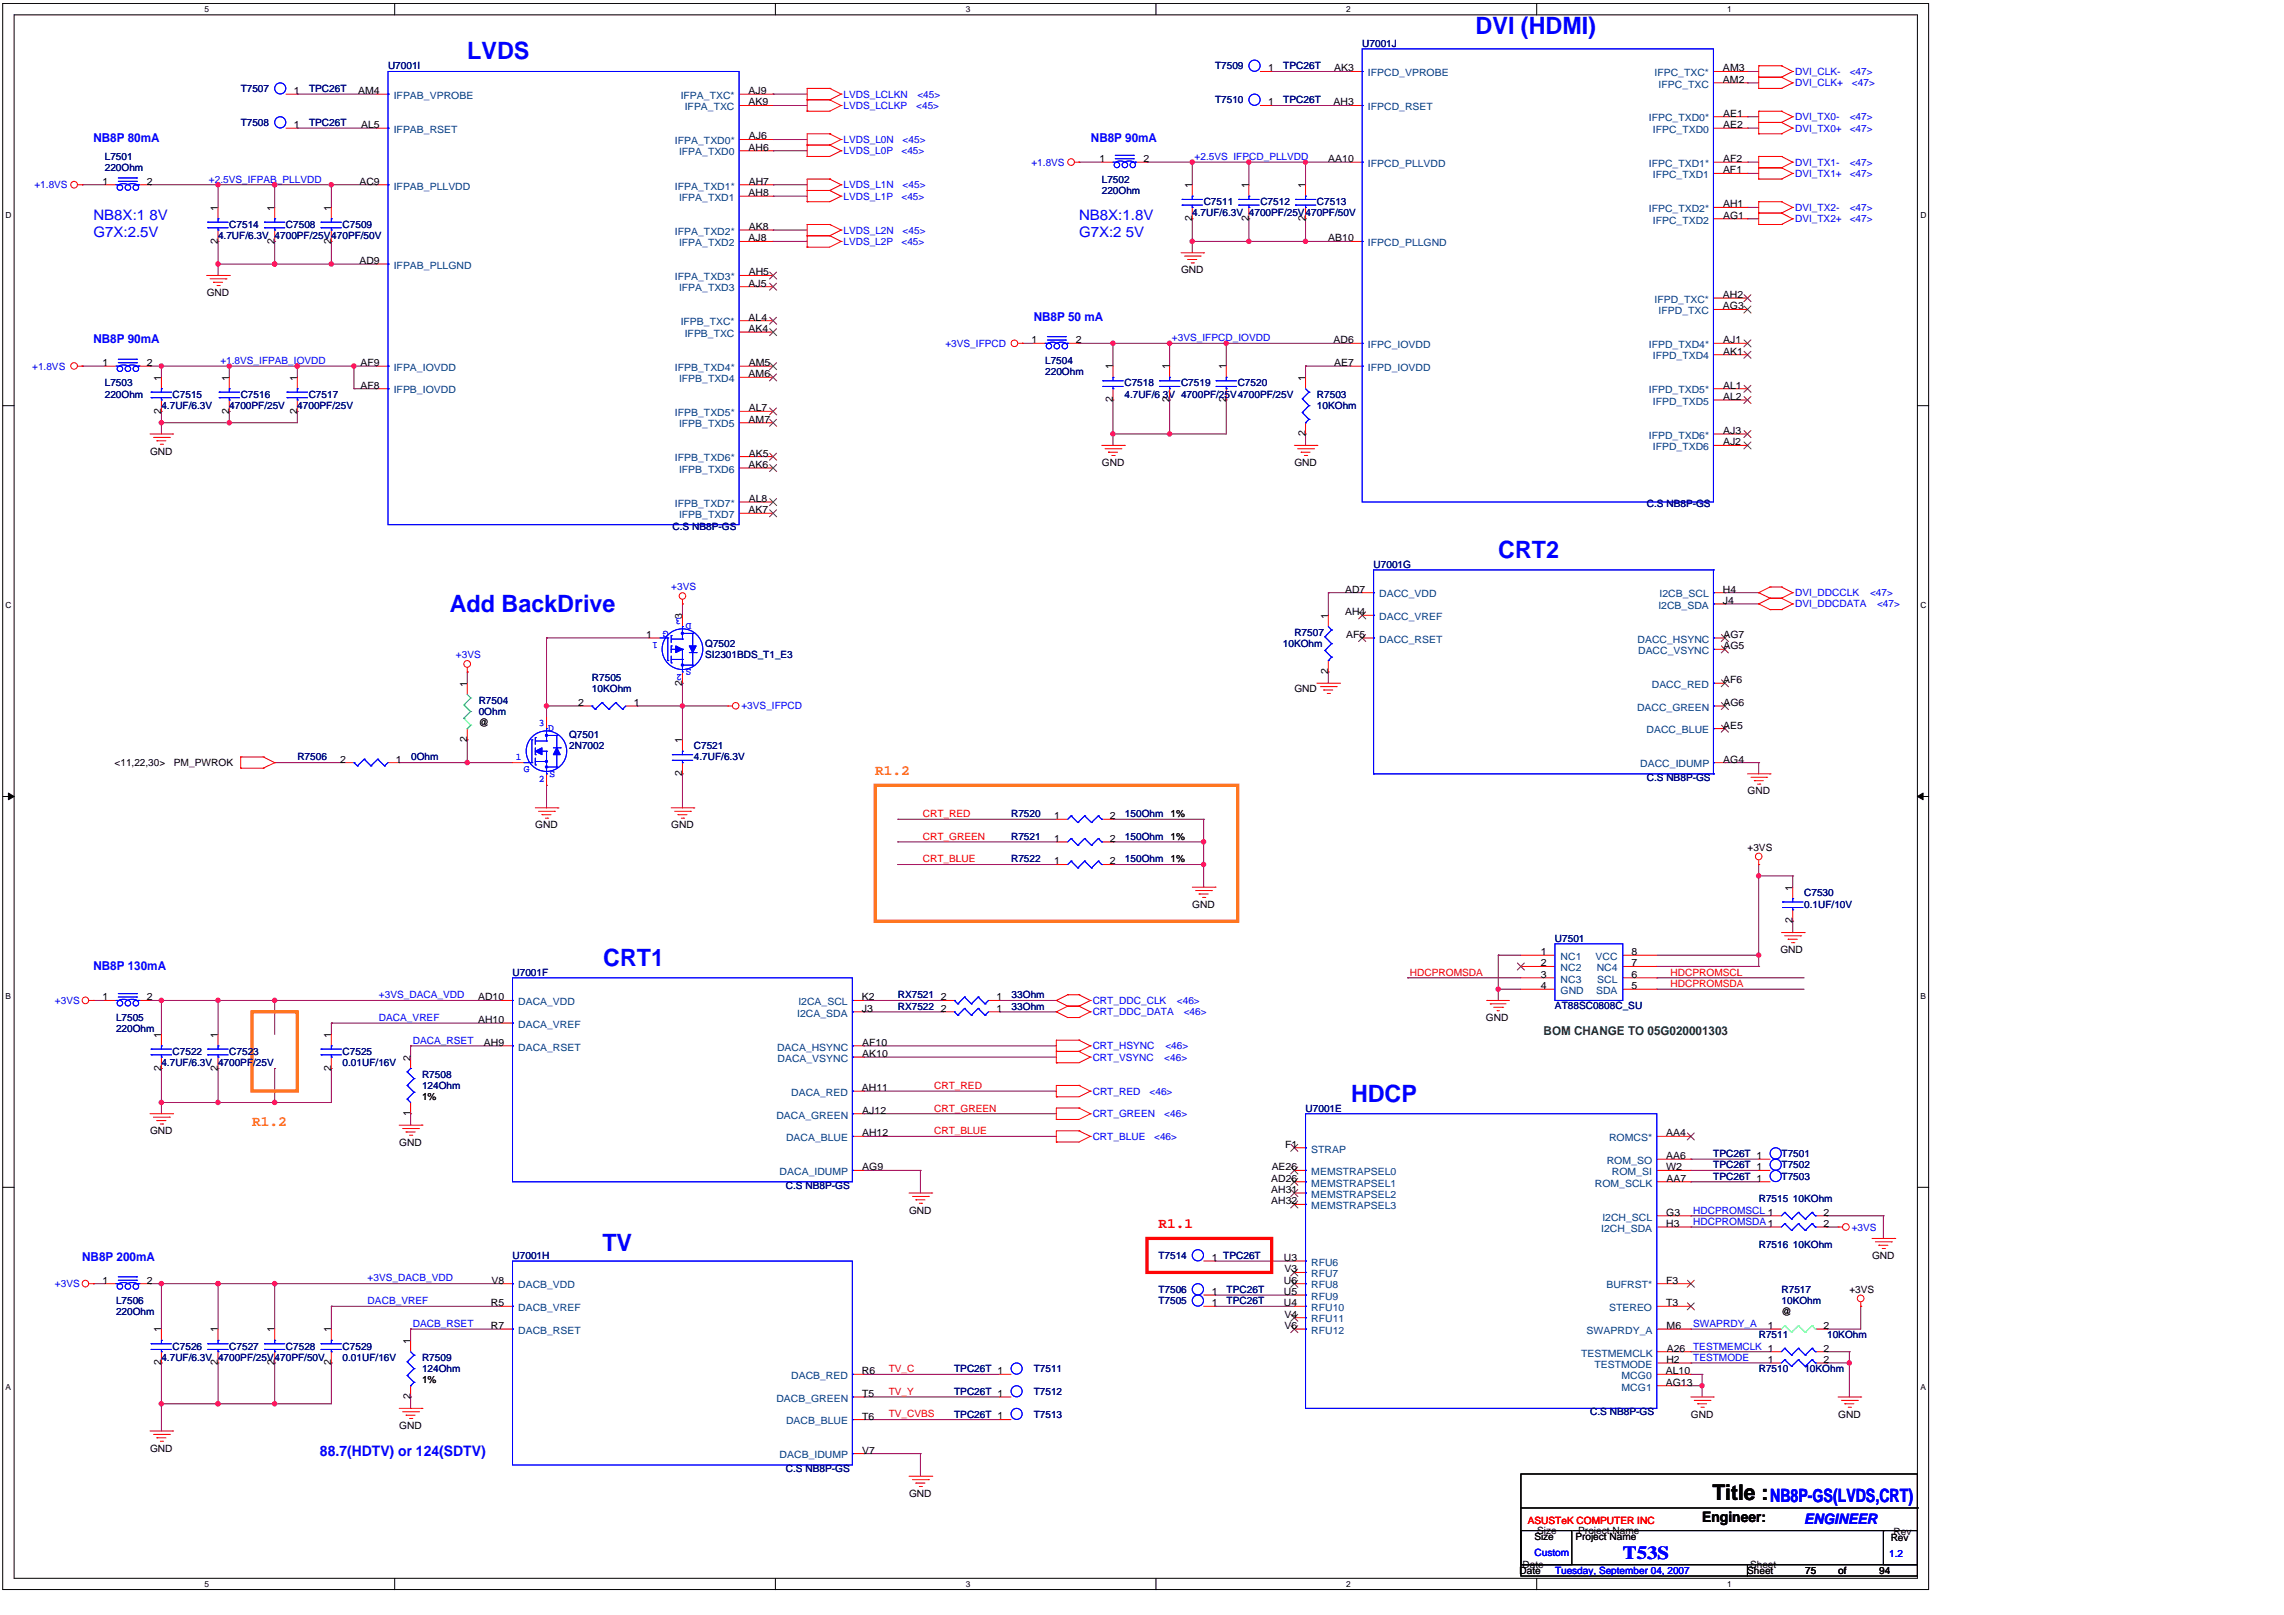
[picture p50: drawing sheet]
<svg xmlns="http://www.w3.org/2000/svg" width="297mm" height="210mm" viewBox="0 0 297 210" stroke-linecap="round" stroke-linejoin="round" font-family="sans-serif">
<defs><g id="words">
<g font-size="3.1" fill="#00f">
<text x="191.9" y="4.4">DVI (HDMI)</text>
<text x="60.8" y="7.7">LVDS</text>
<text x="194.8" y="72.6">CRT2</text>
<text x="58.5" y="79.6">Add BackDrive</text>
<text x="78.4" y="125.6">CRT1</text>
<text x="175.7" y="143.3">HDCP</text>
<text x="78.3" y="162.7">TV</text>
</g>
<text font-size="2.8" x="222.7" y="195">Title :</text>
<g font-size="2.4" fill="#00f">
<text x="230.2" y="195.4">NB8P-GS(LVDS,CRT)</text>
<text x="211" y="202.7">T53S</text>
</g>
<g font-size="1.9" fill="#00f">
<text x="12.1" y="28.7">NB8X:1 8V</text>
<text x="140.3" y="28.7">NB8X:1.8V</text>
<text x="12.1" y="30.8">G7X:2.5V</text>
<text x="140.3" y="30.8">G7X:2 5V</text>
<text x="41.6" y="189.3">88.7(HDTV) or 124(SDTV)</text>
<text x="234.6" y="198.1">ENGINEER</text>
</g>
<g font-size="1.9" fill="#ff8000">
<text x="113.8" y="100.8">R1.2</text>
<text x="32.8" y="146.4">R1.2</text>
</g>
<text font-size="1.9" fill="#f00" x="150.6" y="159.7">R1.1</text>
<text font-size="1.9" x="221.3" y="197.8">Engineer:</text>
<g font-size="1.6" fill="#00f">
<text x="12.1" y="18.5">NB8P 80mA</text>
<text x="141.9" y="18.4">NB8P 90mA</text>
<text x="134.4" y="41.7">NB8P 50 mA</text>
<text x="12.1" y="44.7">NB8P 90mA</text>
<text x="12.1" y="126.2">NB8P 130mA</text>
<text x="10.7" y="164">NB8P 200mA</text>
</g>
<text font-size="1.6" fill="#008000" x="200.7" y="134.5">BOM CHANGE TO 05G020001303</text>
<g font-size="1.3" fill="#000080">
<text x="31.3" y="12">T7507</text>
<text x="40.2" y="12">TPC26T</text>
<text x="50.5" y="9">U7001I</text>
<text x="158" y="9">T7509</text>
<text x="166.9" y="9">TPC26T</text>
<text x="177.1" y="6.1">U7001J</text>
<text x="31.3" y="16.4">T7508</text>
<text x="40.2" y="16.4">TPC26T</text>
<text x="158" y="13.4">T7510</text>
<text x="166.9" y="13.4">TPC26T</text>
<text x="13.6" y="20.8">L7501</text>
<text x="13.6" y="22.3">220Ohm</text>
<text x="143.3" y="23.7">L7502</text>
<text x="29.8" y="29.6">C7514</text>
<text x="37.2" y="29.6">C7508</text>
<text x="44.5" y="29.6">C7509</text>
<text x="143.3" y="25.2">220Ohm</text>
<text x="155" y="28.1">4.7UF/6.3V 4700PF/25V470PF/50V</text>
<text x="156.5" y="26.7">C7511</text>
<text x="163.9" y="26.7">C7512</text>
<text x="171.3" y="26.7">C7513</text>
<text x="28.3" y="31.1">4.7UF/6.3V 4700PF/25V470PF/50V</text>
<text x="135.9" y="47.3">L7504</text>
<text x="13.6" y="50.3">L7503</text>
<text x="13.6" y="51.7">220Ohm</text>
<text x="21" y="53.2">4.7UF/6.3V</text>
<text x="22.5" y="51.7">C7515</text>
<text x="29.8" y="53.2">4700PF/25V</text>
<text x="31.3" y="51.7">C7516</text>
<text x="38.7" y="53.2">4700PF/25V</text>
<text x="40.1" y="51.7">C7517</text>
<text x="135.9" y="48.8">220Ohm</text>
<text x="146.2" y="50.3">C7518</text>
<text x="146.2" y="51.7">4.7UF/6 3V 4700PF/25V4700PF/25V</text>
<text x="153.6" y="50.3">C7519</text>
<text x="160.9" y="50.3">C7520</text>
<text x="171.3" y="51.7">R7503</text>
<text x="171.3" y="53.2">10KOhm</text>
<text x="214.1" y="65.9">C.S NB8P-GS</text>
<text x="87.5" y="68.9">C.S NB8P-GS</text>
<text x="178.6" y="73.8">U7001G</text>
<text x="168.3" y="82.7">R7507</text>
<text x="77" y="88.6">R7505</text>
<text x="91.7" y="84.1">Q7502</text>
<text x="91.7" y="85.6">SI2301BDS_T1_E3</text>
<text x="166.8" y="84.1">10KOhm</text>
<text x="62.2" y="91.5">R7504</text>
<text x="62.2" y="93">0Ohm</text>
<text x="74" y="95.9">Q7501</text>
<text x="77" y="90">10KOhm</text>
<text x="38.7" y="98.9">R7506</text>
<text x="53.5" y="98.9">0Ohm</text>
<text x="74" y="97.4">2N7002</text>
<text x="90.2" y="97.4">C7521</text>
<text x="90.2" y="98.9">4.7UF/6.3V</text>
<text x="214.1" y="101.6">C.S NB8P-GS</text>
<text x="131.5" y="106.2">R7520</text>
<text x="146.3" y="106.2">150Ohm 1%</text>
<text x="131.5" y="112.1">R7522</text>
<text x="131.5" y="109.2">R7521</text>
<text x="146.3" y="112.1">150Ohm 1%</text>
<text x="146.3" y="109.2">150Ohm 1%</text>
<text x="234.6" y="116.5">C7530</text>
<text x="234.6" y="118">0.1UF/10V</text>
<text x="202.2" y="122.5">U7501</text>
<text x="66.6" y="126.9">U7001F</text>
<text x="116.7" y="129.8">RX7521</text>
<text x="116.7" y="131.3">RX7522</text>
<text x="131.5" y="129.8">33Ohm</text>
<text x="131.5" y="131.3">33Ohm</text>
<text x="202.2" y="131.2">AT88SC0808C_SU</text>
<text x="15.1" y="132.8">L7505</text>
<text x="15.1" y="134.2">220Ohm</text>
<text x="22.5" y="137.2">C7522</text>
<text x="29.8" y="137.2">C7523</text>
<text x="44.5" y="137.2">C7525</text>
<text x="21" y="138.6">4.7UF/6.3V 4700PF/25V</text>
<text x="44.5" y="138.6">0.01UF/16V</text>
<text x="54.9" y="140.1">R7508</text>
<text x="54.9" y="141.6">124Ohm</text>
<text x="169.8" y="144.6">U7001E</text>
<text x="102.2" y="154.6">C.S NB8P-GS</text>
<text x="222.8" y="150.4">TPC26T 1</text>
<text x="222.8" y="153.4">TPC26T 1</text>
<text x="222.8" y="151.9">TPC26T 1</text>
<text x="231.7" y="150.4">T7501</text>
<text x="231.7" y="153.4">T7503</text>
<text x="231.7" y="151.9">T7502</text>
<text x="228.7" y="156.3">R7515</text>
<text x="233.1" y="156.3">10KOhm</text>
<text x="66.6" y="163.7">U7001H</text>
<text x="150.6" y="163.7">T7514</text>
<text x="228.7" y="162.2">R7516</text>
<text x="233.1" y="162.2">10KOhm</text>
<text x="15.1" y="169.6">L7506</text>
<text x="15.1" y="171">220Ohm</text>
<text x="150.6" y="168.1">T7506</text>
<text x="150.6" y="169.6">T7505</text>
<text x="159.5" y="168.1">TPC26T</text>
<text x="159.5" y="169.6">TPC26T</text>
<text x="231.7" y="168.1">R7517</text>
<text x="231.7" y="169.6">10KOhm</text>
<text x="21" y="176.9">4.7UF/6.3V 4700PF/25V470PF/50V</text>
<text x="22.5" y="175.5">C7526</text>
<text x="29.8" y="175.5">C7527</text>
<text x="37.2" y="175.5">C7528</text>
<text x="44.5" y="175.5">C7529</text>
<text x="44.5" y="176.9">0.01UF/16V</text>
<text x="54.9" y="177">R7509</text>
<text x="54.9" y="178.4">124Ohm</text>
<text x="124.1" y="178.4">TPC26T 1</text>
<text x="134.4" y="178.4">T7511</text>
<text x="228.7" y="174">R7511</text>
<text x="228.7" y="178.4">R7510</text>
<text x="234.6" y="178.4">10KOhm</text>
<text x="237.6" y="174">10KOhm</text>
<text x="124.1" y="184.3">TPC26T 1</text>
<text x="124.1" y="181.4">TPC26T 1</text>
<text x="134.4" y="184.3">T7513</text>
<text x="134.4" y="181.4">T7512</text>
<text x="206.8" y="184">C.S NB8P-GS</text>
<text x="102.2" y="191.4">C.S NB8P-GS</text>
</g>
<g font-size="1.3">
<text x="164.9" y="9.3">1</text>
<text x="173.5" y="9.3">AK3</text>
<text x="224" y="10.8">AM2</text>
<text x="224" y="9.3">AM3</text>
<text x="38.2" y="12.2">1</text>
<text x="38.2" y="16.6">1</text>
<text x="46.6" y="12.2">AM4</text>
<text x="47" y="16.7">AL5</text>
<text x="97.3" y="13.7">AK9</text>
<text x="97.3" y="12.2">AJ9</text>
<text x="164.9" y="13.7">1</text>
<text x="173.4" y="13.7">AH3</text>
<text x="224.1" y="16.7">AE2</text>
<text x="224.1" y="15.2">AE1</text>
<text x="97.3" y="19.6">AH6</text>
<text x="97.4" y="18.1">AJ6</text>
<text x="143" y="21.1">1</text>
<text x="148.7" y="21.1">2</text>
<text x="172.7" y="21.1">AA10</text>
<text x="224.1" y="22.5">AF1</text>
<text x="224.1" y="21.1">AF2</text>
<text x="13.3" y="24">1</text>
<text x="19.1" y="24">2</text>
<text x="28.3" y="27.4" transform="rotate(-90 28.3 27.4)">1</text>
<text x="35.7" y="27.4" transform="rotate(-90 35.7 27.4)">1</text>
<text x="43.1" y="27.4" transform="rotate(-90 43.1 27.4)">1</text>
<text x="46.7" y="24">AC9</text>
<text x="97.3" y="25.5">AH8</text>
<text x="97.4" y="29.9">AK8</text>
<text x="97.4" y="24">AH7</text>
<text x="155" y="28.7" transform="rotate(-90 155 28.7)">2</text>
<text x="155" y="24.5" transform="rotate(-90 155 24.5)">1</text>
<text x="162.4" y="28.7" transform="rotate(-90 162.4 28.7)">2</text>
<text x="162.4" y="24.5" transform="rotate(-90 162.4 24.5)">1</text>
<text x="169.7" y="28.7" transform="rotate(-90 169.7 28.7)">2</text>
<text x="169.7" y="24.5" transform="rotate(-90 169.7 24.5)">1</text>
<text x="224.1" y="28.4">AG1</text>
<text x="224.1" y="27">AH1</text>
<text x="28.3" y="31.7" transform="rotate(-90 28.3 31.7)">2</text>
<text x="35.7" y="31.7" transform="rotate(-90 35.7 31.7)">2</text>
<text x="43.1" y="31.7" transform="rotate(-90 43.1 31.7)">2</text>
<text x="46.7" y="34.3">AD9</text>
<text x="97.3" y="31.4">AJ8</text>
<text x="97.4" y="35.8">AH5</text>
<text x="153.6" y="35.5">GND</text>
<text x="172.7" y="31.4">AB10</text>
<text x="26.9" y="38.5">GND</text>
<text x="97.3" y="41.7">AL4</text>
<text x="97.3" y="37.3">AJ5</text>
<text x="224" y="40.2">AG3</text>
<text x="224" y="38.8">AH2</text>
<text x="13.3" y="47.6">1</text>
<text x="19.1" y="47.6">2</text>
<text x="46.9" y="47.6">AF9</text>
<text x="97.3" y="43.2">AK4</text>
<text x="97.4" y="47.6">AM5</text>
<text x="134.1" y="44.6">1</text>
<text x="139.9" y="44.6">2</text>
<text x="173.4" y="44.6">AD6</text>
<text x="173.5" y="47.6">AE7</text>
<text x="224.1" y="46.1">AK1</text>
<text x="224.1" y="44.6">AJ1</text>
<text x="21" y="53.8" transform="rotate(-90 21 53.8)">2</text>
<text x="21" y="49.5" transform="rotate(-90 21 49.5)">1</text>
<text x="29.8" y="53.8" transform="rotate(-90 29.8 53.8)">2</text>
<text x="29.8" y="49.5" transform="rotate(-90 29.8 49.5)">1</text>
<text x="38.6" y="53.8" transform="rotate(-90 38.6 53.8)">2</text>
<text x="38.6" y="49.5" transform="rotate(-90 38.6 49.5)">1</text>
<text x="46.9" y="50.5">AF8</text>
<text x="97.3" y="49.1">AM6</text>
<text x="97.4" y="53.5">AL7</text>
<text x="144.7" y="52.3" transform="rotate(-90 144.7 52.3)">2</text>
<text x="144.7" y="48" transform="rotate(-90 144.7 48)">1</text>
<text x="152.1" y="52.3" transform="rotate(-90 152.1 52.3)">2</text>
<text x="152.1" y="48" transform="rotate(-90 152.1 48)">1</text>
<text x="159.4" y="52.3" transform="rotate(-90 159.4 52.3)">2</text>
<text x="159.4" y="48" transform="rotate(-90 159.4 48)">1</text>
<text x="169.7" y="49.5" transform="rotate(-90 169.7 49.5)">1</text>
<text x="224.1" y="52">AL2</text>
<text x="224.1" y="50.5">AL1</text>
<text x="19.5" y="59.1">GND</text>
<text x="97.3" y="55">AM7</text>
<text x="97.4" y="59.4">AK5</text>
<text x="169.7" y="56.8" transform="rotate(-90 169.7 56.8)">2</text>
<text x="224.1" y="57.9">AJ2</text>
<text x="224.1" y="56.4">AJ3</text>
<text x="97.3" y="60.9">AK6</text>
<text x="97.4" y="65.3">AL8</text>
<text x="143.3" y="60.6">GND</text>
<text x="168.3" y="60.6">GND</text>
<text x="97.3" y="66.7">AK7</text>
<text x="174.9" y="77.1">AD7</text>
<text x="224" y="77.1">H4</text>
<text x="84" y="82.9">1</text>
<text x="172.7" y="80.4" transform="rotate(-90 172.7 80.4)">1</text>
<text x="174.9" y="80">AH4</text>
<text x="175.1" y="83">AF5</text>
<text x="224" y="78.5">J4</text>
<text x="224.1" y="83">AG7</text>
<text x="60.7" y="89.3" transform="rotate(-90 60.7 89.3)">1</text>
<text x="88.7" y="89.2" transform="rotate(-90 88.7 89.2)">2</text>
<text x="172.7" y="87.7" transform="rotate(-90 172.7 87.7)">2</text>
<text x="224.1" y="88.8">AF6</text>
<text x="224.1" y="84.4">AG5</text>
<text x="62.2" y="94.4">@</text>
<text x="75.2" y="91.8">2</text>
<text x="82.4" y="91.8">1</text>
<text x="168.3" y="90">GND</text>
<text x="224.1" y="94.7">AE5</text>
<text x="224.1" y="91.8">AG6</text>
<text x="14.9" y="99.6">&lt;11,22,30&gt;</text>
<text x="22.6" y="99.6">PM_PWROK</text>
<text x="44.3" y="99.1">2</text>
<text x="51.5" y="99.1">1</text>
<text x="60.7" y="96.5" transform="rotate(-90 60.7 96.5)">2</text>
<text x="88.7" y="100.9" transform="rotate(-90 88.7 100.9)">2</text>
<text x="88.7" y="96.7" transform="rotate(-90 88.7 96.7)">1</text>
<text x="224.1" y="99.2">AG4</text>
<text x="69.6" y="107.7">GND</text>
<text x="87.3" y="107.7">GND</text>
<text x="137.1" y="106.5">1</text>
<text x="144.3" y="106.5">2</text>
<text x="227.2" y="103.3">GND</text>
<text x="137.1" y="112.4">1</text>
<text x="137.1" y="109.5">1</text>
<text x="144.3" y="112.4">2</text>
<text x="144.3" y="109.5">2</text>
<text x="227.2" y="110.7">+3VS</text>
<text x="155" y="118">GND</text>
<text x="233.1" y="115.8" transform="rotate(-90 233.1 115.8)">1</text>
<text x="200.4" y="124.2">1</text>
<text x="200.4" y="125.7">2</text>
<text x="212.2" y="125.7">7</text>
<text x="212.2" y="124.2">8</text>
<text x="231.5" y="123.9">GND</text>
<text x="233.1" y="120.1" transform="rotate(-90 233.1 120.1)">2</text>
<text x="13.3" y="130.1">1</text>
<text x="19.1" y="130.1">2</text>
<text x="62.2" y="130.1">AD10</text>
<text x="112.1" y="130.1">K2</text>
<text x="112.1" y="131.6">J3</text>
<text x="122.3" y="130.1">2</text>
<text x="122.3" y="131.6">2</text>
<text x="129.6" y="130.1">1</text>
<text x="129.6" y="131.6">1</text>
<text x="200.4" y="127.1">3</text>
<text x="200.4" y="128.6">4</text>
<text x="212.2" y="127.1">6</text>
<text x="212.2" y="128.6">5</text>
<text x="21" y="135" transform="rotate(-90 21 135)">1</text>
<text x="28.3" y="135" transform="rotate(-90 28.3 135)">1</text>
<text x="43.1" y="135" transform="rotate(-90 43.1 135)">1</text>
<text x="53.4" y="137.9" transform="rotate(-90 53.4 137.9)">2</text>
<text x="62.2" y="133">AH10</text>
<text x="62.9" y="136">AH9</text>
<text x="112.1" y="137.5">AK10</text>
<text x="112.1" y="136">AF10</text>
<text x="193.2" y="132.8">GND</text>
<text x="21" y="139.2" transform="rotate(-90 21 139.2)">2</text>
<text x="28.3" y="139.2" transform="rotate(-90 28.3 139.2)">2</text>
<text x="43.1" y="139.2" transform="rotate(-90 43.1 139.2)">2</text>
<text x="54.9" y="143">1%</text>
<text x="112.1" y="141.9">AH11</text>
<text x="19.5" y="147.5">GND</text>
<text x="51.9" y="149">GND</text>
<text x="53.4" y="145.1" transform="rotate(-90 53.4 145.1)">1</text>
<text x="112.1" y="147.8">AH12</text>
<text x="112.1" y="144.8">AJ12</text>
<text x="167.1" y="149.2">F1</text>
<text x="216.6" y="147.8">AA4</text>
<text x="112.1" y="152.2">AG9</text>
<text x="165.3" y="155.1">AH31</text>
<text x="165.3" y="153.7">AD26</text>
<text x="165.4" y="152.2">AE26</text>
<text x="216.6" y="152.2">W2</text>
<text x="216.7" y="150.7">AA6</text>
<text x="216.7" y="153.7">AA7</text>
<text x="118.2" y="157.8">GND</text>
<text x="165.3" y="156.6">AH32</text>
<text x="216.7" y="158.1">G3</text>
<text x="216.7" y="159.6">H3</text>
<text x="237.1" y="158.1">2</text>
<text x="237.1" y="159.5">2</text>
<text x="13.3" y="166.9">1</text>
<text x="19.1" y="166.9">2</text>
<text x="63.9" y="166.9">V8</text>
<text x="157.6" y="164">1 TPC26T</text>
<text x="167" y="166.9">U6</text>
<text x="167" y="164">U3</text>
<text x="167" y="165.5">V3</text>
<text x="216.7" y="166.9">F3</text>
<text x="243.4" y="163.7">GND</text>
<text x="21" y="173.3" transform="rotate(-90 21 173.3)">1</text>
<text x="28.3" y="173.3" transform="rotate(-90 28.3 173.3)">1</text>
<text x="35.7" y="173.3" transform="rotate(-90 35.7 173.3)">1</text>
<text x="43.1" y="173.3" transform="rotate(-90 43.1 173.3)">1</text>
<text x="63.8" y="169.9">R5</text>
<text x="63.8" y="172.8">R7</text>
<text x="157.6" y="168.4">1</text>
<text x="157.6" y="169.8">1</text>
<text x="167" y="169.9">U4</text>
<text x="167" y="168.4">U5</text>
<text x="167" y="172.8">V6</text>
<text x="167" y="171.3">V4</text>
<text x="216.6" y="169.9">T3</text>
<text x="216.7" y="172.8">M6</text>
<text x="229.9" y="172.8">1</text>
<text x="231.7" y="171">@</text>
<text x="237.1" y="172.8">2</text>
<text x="240.5" y="168.1">+3VS</text>
<text x="21" y="177.5" transform="rotate(-90 21 177.5)">2</text>
<text x="28.3" y="177.5" transform="rotate(-90 28.3 177.5)">2</text>
<text x="35.7" y="177.5" transform="rotate(-90 35.7 177.5)">2</text>
<text x="43.1" y="177.5" transform="rotate(-90 43.1 177.5)">2</text>
<text x="53.4" y="174.7" transform="rotate(-90 53.4 174.7)">1</text>
<text x="54.9" y="179.9">1%</text>
<text x="112.1" y="178.7">R6</text>
<text x="216.6" y="178.7">AL10</text>
<text x="216.7" y="177.2">H2</text>
<text x="216.7" y="175.8">A26</text>
<text x="229.9" y="177.2">1</text>
<text x="237.1" y="175.8">2</text>
<text x="237.1" y="177.2">2</text>
<text x="51.9" y="185.8">GND</text>
<text x="53.4" y="182" transform="rotate(-90 53.4 182)">2</text>
<text x="112.1" y="184.6">T6</text>
<text x="112.1" y="181.7">T5</text>
<text x="216.6" y="180.2">AG13</text>
<text x="219.9" y="184.3">GND</text>
<text x="239" y="184.3">GND</text>
<text x="19.5" y="188.7">GND</text>
<text x="112.1" y="189">V7</text>
<text x="118.2" y="194.6">GND</text>
<text x="198" y="203.9">Date</text>
<text x="199.5" y="200.3">Size</text>
<text x="199.9" y="199.5">Size</text>
<text x="204.9" y="200.3">Project Name</text>
<text x="205.2" y="199.5">Project Name</text>
<text x="227.6" y="203.9">Sheet</text>
<text x="245.9" y="200.4">Rev</text>
<text x="246.2" y="199.6">Rev</text>
<text x="197.6" y="204.6">Date</text>
<text x="227.2" y="204.6">Sheet</text>
<text x="234.8" y="204.6">75</text>
<text x="239" y="204.6">of</text>
<text x="244.4" y="204.6">94</text>
</g>
<g font-size="1.3" fill="#004080">
<text x="177.9" y="9.9">IFPCD_VPROBE</text>
<text x="215.2" y="9.9">IFPC_TXC*</text>
<text x="215.7" y="11.4">IFPC_TXC</text>
<text x="51.2" y="17.3">IFPAB_RSET</text>
<text x="51.2" y="12.9">IFPAB_VPROBE</text>
<text x="88.5" y="12.9">IFPA_TXC*</text>
<text x="89" y="14.3">IFPA_TXC</text>
<text x="177.9" y="14.3">IFPCD_RSET</text>
<text x="214.4" y="15.8">IFPC_TXD0*</text>
<text x="214.9" y="17.3">IFPC_TXD0</text>
<text x="87.8" y="18.8">IFPA_TXD0*</text>
<text x="88.3" y="20.2">IFPA_TXD0</text>
<text x="177.9" y="21.7">IFPCD_PLLVDD</text>
<text x="214.4" y="21.7">IFPC_TXD1*</text>
<text x="214.9" y="23.2">IFPC_TXD1</text>
<text x="51.2" y="24.6">IFPAB_PLLVDD</text>
<text x="87.8" y="24.6">IFPA_TXD1*</text>
<text x="88.3" y="26.1">IFPA_TXD1</text>
<text x="214.4" y="27.6">IFPC_TXD2*</text>
<text x="214.9" y="29.1">IFPC_TXD2</text>
<text x="51.2" y="34.9">IFPAB_PLLGND</text>
<text x="87.8" y="30.5">IFPA_TXD2*</text>
<text x="88.3" y="32">IFPA_TXD2</text>
<text x="177.9" y="32">IFPCD_PLLGND</text>
<text x="87.8" y="36.4">IFPA_TXD3*</text>
<text x="88.3" y="37.9">IFPA_TXD3</text>
<text x="215.2" y="39.4">IFPD_TXC*</text>
<text x="215.7" y="40.9">IFPD_TXC</text>
<text x="88.5" y="42.3">IFPB_TXC*</text>
<text x="89" y="43.8">IFPB_TXC</text>
<text x="177.9" y="45.3">IFPC_IOVDD</text>
<text x="214.4" y="45.3">IFPD_TXD4*</text>
<text x="214.9" y="46.7">IFPD_TXD4</text>
<text x="51.2" y="51.2">IFPB_IOVDD</text>
<text x="51.2" y="48.2">IFPA_IOVDD</text>
<text x="87.8" y="48.2">IFPB_TXD4*</text>
<text x="88.3" y="49.7">IFPB_TXD4</text>
<text x="177.9" y="48.2">IFPD_IOVDD</text>
<text x="214.4" y="51.2">IFPD_TXD5*</text>
<text x="214.9" y="52.6">IFPD_TXD5</text>
<text x="87.8" y="60">IFPB_TXD6*</text>
<text x="87.8" y="54.1">IFPB_TXD5*</text>
<text x="88.3" y="55.6">IFPB_TXD5</text>
<text x="214.4" y="57">IFPD_TXD6*</text>
<text x="214.9" y="58.5">IFPD_TXD6</text>
<text x="87.8" y="65.9">IFPB_TXD7*</text>
<text x="88.3" y="61.5">IFPB_TXD6</text>
<text x="88.3" y="67.4">IFPB_TXD7</text>
<text x="179.4" y="77.7">DACC_VDD</text>
<text x="215.8" y="77.7">I2CB_SCL</text>
<text x="179.4" y="83.6">DACC_RSET</text>
<text x="179.4" y="80.6">DACC_VREF</text>
<text x="213" y="83.6">DACC_HSYNC</text>
<text x="215.6" y="79.1">I2CB_SDA</text>
<text x="213" y="85.1">DACC_VSYNC</text>
<text x="214.8" y="89.5">DACC_RED</text>
<text x="212.9" y="92.4">DACC_GREEN</text>
<text x="214.1" y="95.4">DACC_BLUE</text>
<text x="213.3" y="99.8">DACC_IDUMP</text>
<text x="202.9" y="124.8">NC1</text>
<text x="207.5" y="124.8">VCC</text>
<text x="67.4" y="130.7">DACA_VDD</text>
<text x="103.8" y="130.7">I2CA_SCL</text>
<text x="202.9" y="126.3">NC2</text>
<text x="202.9" y="127.8">NC3</text>
<text x="202.9" y="129.2">GND</text>
<text x="207.6" y="129.2">SDA</text>
<text x="207.6" y="126.3">NC4</text>
<text x="207.7" y="127.8">SCL</text>
<text x="67.4" y="136.6">DACA_RSET</text>
<text x="67.4" y="133.6">DACA_VREF</text>
<text x="101" y="136.6">DACA_HSYNC</text>
<text x="103.7" y="132.2">I2CA_SDA</text>
<text x="101.1" y="138.1">DACA_VSYNC</text>
<text x="102.9" y="142.5">DACA_RED</text>
<text x="101" y="145.4">DACA_GREEN</text>
<text x="102.2" y="148.4">DACA_BLUE</text>
<text x="170.5" y="149.9">STRAP</text>
<text x="209.2" y="148.4">ROMCS*</text>
<text x="101.4" y="152.8">DACA_IDUMP</text>
<text x="170.5" y="155.7">MEMSTRAPSEL2</text>
<text x="170.5" y="154.3">MEMSTRAPSEL1</text>
<text x="170.5" y="152.8">MEMSTRAPSEL0</text>
<text x="207.4" y="154.3">ROM_SCLK</text>
<text x="208.9" y="151.3">ROM_SO</text>
<text x="209.6" y="152.8">ROM_SI</text>
<text x="170.5" y="157.2">MEMSTRAPSEL3</text>
<text x="208.2" y="160.2">I2CH_SDA</text>
<text x="208.4" y="158.7">I2CH_SCL</text>
<text x="67.4" y="167.5">DACB_VDD</text>
<text x="170.5" y="167.5">RFU8</text>
<text x="170.5" y="166.1">RFU7</text>
<text x="170.5" y="164.6">RFU6</text>
<text x="208.9" y="167.5">BUFRST*</text>
<text x="67.4" y="170.5">DACB_VREF</text>
<text x="67.4" y="173.4">DACB_RSET</text>
<text x="170.5" y="173.4">RFU12</text>
<text x="170.5" y="172">RFU11</text>
<text x="170.5" y="170.5">RFU10</text>
<text x="170.5" y="169">RFU9</text>
<text x="206.3" y="173.4">SWAPRDY_A</text>
<text x="209.2" y="170.5">STEREO</text>
<text x="102.9" y="179.3">DACB_RED</text>
<text x="205.6" y="176.4">TESTMEMCLK</text>
<text x="207.3" y="177.8">TESTMODE</text>
<text x="210.9" y="179.3">MCG0</text>
<text x="101" y="182.3">DACB_GREEN</text>
<text x="102.2" y="185.2">DACB_BLUE</text>
<text x="210.9" y="180.8">MCG1</text>
<text x="101.4" y="189.6">DACB_IDUMP</text>
</g>
<g font-size="1.3" fill="#00f">
<text x="233.4" y="9.7">DVI_CLK-</text>
<text x="233.4" y="11.2">DVI_CLK+</text>
<text x="240.5" y="9.7">&lt;47&gt;</text>
<text x="240.8" y="11.2">&lt;47&gt;</text>
<text x="109.7" y="14.2">LVDS_LCLKP</text>
<text x="109.7" y="12.7">LVDS_LCLKN</text>
<text x="119.1" y="14.2">&lt;45&gt;</text>
<text x="119.3" y="12.7">&lt;45&gt;</text>
<text x="233.4" y="17.1">DVI_TX0+</text>
<text x="233.4" y="15.6">DVI_TX0-</text>
<text x="240.5" y="17.1">&lt;47&gt;</text>
<text x="240.5" y="15.6">&lt;47&gt;</text>
<text x="27.2" y="23.7">+2.5VS_IFPAB_PLLVDD</text>
<text x="109.7" y="20">LVDS_L0P</text>
<text x="109.7" y="18.6">LVDS_L0N</text>
<text x="117.2" y="20">&lt;45&gt;</text>
<text x="117.4" y="18.6">&lt;45&gt;</text>
<text x="134.1" y="21.5">+1.8VS</text>
<text x="155.3" y="20.8">+2.5VS IFPCD_PLLVDD</text>
<text x="233.4" y="21.5">DVI_TX1-</text>
<text x="233.4" y="23">DVI_TX1+</text>
<text x="240.5" y="21.5">&lt;47&gt;</text>
<text x="240.5" y="23">&lt;47&gt;</text>
<text x="4.5" y="24.5">+1.8VS</text>
<text x="109.7" y="26">LVDS_L1P</text>
<text x="109.7" y="24.5">LVDS_L1N</text>
<text x="117.2" y="26">&lt;45&gt;</text>
<text x="117.4" y="24.5">&lt;45&gt;</text>
<text x="233.4" y="27.4">DVI_TX2-</text>
<text x="233.4" y="28.9">DVI_TX2+</text>
<text x="240.5" y="27.4">&lt;47&gt;</text>
<text x="240.5" y="28.9">&lt;47&gt;</text>
<text x="109.7" y="31.8">LVDS_L2P</text>
<text x="109.7" y="30.4">LVDS_L2N</text>
<text x="117.2" y="31.8">&lt;45&gt;</text>
<text x="117.4" y="30.4">&lt;45&gt;</text>
<text x="28.7" y="47.3">+1.8VS_IFPAB_IOVDD</text>
<text x="122.9" y="45.1">+3VS_IFPCD</text>
<text x="152.4" y="44.3">+3VS_IFPCD_IOVDD</text>
<text x="4.2" y="48.1">+1.8VS</text>
<text x="87.3" y="76.8">+3VS</text>
<text x="233.4" y="77.5">DVI_DDCCLK</text>
<text x="243.2" y="77.5">&lt;47&gt;</text>
<text x="85.6" y="83.5" transform="rotate(-180 85.6 83.5)">1</text>
<text x="86.9" y="82" transform="rotate(-180 86.9 82)">G</text>
<text x="88.6" y="80.4" transform="rotate(-180 88.6 80.4)">3</text>
<text x="89.9" y="81" transform="rotate(-180 89.9 81)">D</text>
<text x="233.4" y="79">DVI_DDCDATA</text>
<text x="244.1" y="79">&lt;47&gt;</text>
<text x="59.3" y="85.6">+3VS</text>
<text x="88.7" y="87.7" transform="rotate(-180 88.7 87.7)">2</text>
<text x="89.9" y="87" transform="rotate(-180 89.9 87)">S</text>
<text x="70.1" y="94.4">3</text>
<text x="71.3" y="95.1">D</text>
<text x="96.4" y="92.2">+3VS_IFPCD</text>
<text x="67.1" y="98.8">1</text>
<text x="68.1" y="100.4">G</text>
<text x="70.1" y="101.7">2</text>
<text x="71.4" y="101.1">S</text>
<text x="7.1" y="130.5">+3VS</text>
<text x="49.3" y="129.8">+3VS_DACA_VDD</text>
<text x="142.1" y="130.5">CRT_DDC_CLK</text>
<text x="153" y="130.5">&lt;46&gt;</text>
<text x="49.3" y="132.7">DACA_VREF</text>
<text x="53.7" y="135.7">DACA_RSET</text>
<text x="142.1" y="137.9">CRT_VSYNC</text>
<text x="142.1" y="136.4">CRT_HSYNC</text>
<text x="142.1" y="132">CRT_DDC_DATA</text>
<text x="151.4" y="137.9">&lt;46&gt;</text>
<text x="151.5" y="136.4">&lt;46&gt;</text>
<text x="153.9" y="132">&lt;46&gt;</text>
<text x="142.1" y="142.3">CRT_RED</text>
<text x="149.5" y="142.3">&lt;46&gt;</text>
<text x="142.1" y="145.3">CRT_GREEN</text>
<text x="142.1" y="148.2">CRT_BLUE</text>
<text x="150.1" y="148.2">&lt;46&gt;</text>
<text x="151.4" y="145.3">&lt;46&gt;</text>
<text x="220.2" y="157.8">HDCPROMSCL 1</text>
<text x="220.2" y="159.3">HDCPROMSDA1</text>
<text x="240.8" y="160">+3VS</text>
<text x="7.1" y="167.4">+3VS</text>
<text x="47.8" y="166.6">+3VS_DACB_VDD</text>
<text x="47.8" y="169.6">DACB_VREF</text>
<text x="53.7" y="172.5">DACB_RSET</text>
<text x="220.2" y="172.5">SWAPRDY_A</text>
<text x="220.2" y="176.9">TESTMODE</text>
<text x="220.2" y="175.5">TESTMEMCLK 1</text>
<text x="199.5" y="202.3">Custom</text>
<text x="245.7" y="202.4">1.2</text>
<text x="202.2" y="204.6">Tuesday, September 04, 2007</text>
</g>
<g font-size="1.3" fill="#f00">
<text x="120" y="106.2">CRT_RED</text>
<text x="120" y="109.2">CRT_GREEN</text>
<text x="120" y="112.1">CRT_BLUE</text>
<text x="183.3" y="126.9">HDCPROMSDA</text>
<text x="217.2" y="128.3">HDCPROMSDA</text>
<text x="217.2" y="126.9">HDCPROMSCL</text>
<text x="121.5" y="141.6">CRT_RED</text>
<text x="121.5" y="144.5">CRT_GREEN</text>
<text x="121.5" y="147.5">CRT_BLUE</text>
<text x="115.6" y="178.4">TV_C</text>
<text x="115.6" y="181.4">TV_Y</text>
<text x="115.6" y="184.3">TV_CVBS</text>
<text x="198.7" y="198.2">ASUSTeK COMPUTER INC</text>
</g>
<g font-size="1.1">
<text x="26.6" y="1.5">5</text>
<text x="125.6" y="1.5">3</text>
<text x="175.1" y="1.5">2</text>
<text x="224.6" y="1.5">1</text>
<text x=".7" y="28.3">D</text>
<text x="249.7" y="28.3">D</text>
<text x=".7" y="79.1">C</text>
<text x="249.7" y="79.1">C</text>
<text x=".7" y="129.9">B</text>
<text x="249.7" y="129.9">B</text>
<text x=".7" y="180.7">A</text>
<text x="249.7" y="180.7">A</text>
<text x="26.6" y="206.3">5</text>
<text x="125.6" y="206.3">3</text>
<text x="175.1" y="206.3">2</text>
<text x="224.6" y="206.3">1</text>
</g>
</g></defs>
<path d="M.4 .4h250.4v206.3h-250.4zM1.8 1.9h247.5v203.3h-247.5z" fill="none" stroke="#000" stroke-width=".13"/>
<g fill="#fff">
<path d="M26.6 .6h.5v1.2h-.5z"/>
<path d="M26.6 205.4h.5v1.2h-.5z"/>
</g>
<path d="M51.3 .4v1.5M51.3 205.2v1.5" fill="none" stroke="#000" stroke-width=".13"/>
<g fill="#fff">
<path d="M76.1 .6h.5v1.2h-.5z"/>
<path d="M76.1 205.4h.5v1.2h-.5z"/>
</g>
<path d="M100.8 .4v1.5M100.8 205.2v1.5" fill="none" stroke="#000" stroke-width=".13"/>
<g fill="#fff">
<path d="M125.6 .6h.5v1.2h-.5z"/>
<path d="M125.6 205.4h.5v1.2h-.5z"/>
</g>
<path d="M150.3 .4v1.5M150.3 205.2v1.5" fill="none" stroke="#000" stroke-width=".13"/>
<g fill="#fff">
<path d="M175.1 .6h.5v1.2h-.5z"/>
<path d="M175.1 205.4h.5v1.2h-.5z"/>
</g>
<path d="M199.8 .4v1.5M199.8 205.2v1.5" fill="none" stroke="#000" stroke-width=".13"/>
<g fill="#fff">
<path d="M224.6 .6h.5v1.2h-.5z"/>
<path d="M224.6 205.4h.5v1.2h-.5z"/>
<path d="M.7 27.3h.8v1.2h-.8z"/>
<path d="M249.7 27.3h.7v1.2h-.7z"/>
<path d="M.7 78.1h.8v1.2h-.8z"/>
<path d="M249.7 78.1h.7v1.2h-.7z"/>
</g>
<path d="M.4 52.7h1.4M249.3 52.7h1.5" fill="none" stroke="#000" stroke-width=".13"/>
<g fill="#fff">
<path d="M.7 129h.7v1.2h-.7z"/>
<path d="M249.7 129h.7v1.2h-.7z"/>
</g>
<path d="M.4 103.6h1.4M1.1 103.1l.7 .5-.7 .4zM249.3 103.6h1.5M249.3 103.6l.8-.5v.9z" fill="none" stroke="#000" stroke-width=".13"/>
<path d="M1.1 103.1l.7 .5-.7 .4zM249.3 103.6l.8-.5v.9z" fill="#000"/>
<g fill="#fff">
<path d="M.7 179.8h.7v1.2h-.7z"/>
<path d="M249.7 179.8h.7v1.2h-.7z"/>
</g>
<path d="M.4 154.4h1.4M249.3 154.4h1.5" fill="none" stroke="#000" stroke-width=".13"/>
<path d="M35.7 24h.1M35.7 24h7.4" fill="none" stroke="#800040" stroke-width=".13"/>
<circle cx="35.7" cy="24" r=".29" fill="#f0f"/>
<circle cx="35.7" cy="24" r=".29" fill="none" stroke="#f0f" stroke-width=".13"/>
<path d="M35.7 166.9h29.5M35.7 166.9h.1" fill="none" stroke="#800040" stroke-width=".13"/>
<circle cx="35.7" cy="166.9" r=".29" fill="#f0f"/>
<circle cx="35.7" cy="166.9" r=".29" fill="none" stroke="#f0f" stroke-width=".13"/>
<path d="M35.7 99.2h8.8M35.7 99.2h.1M60.8 99.2h5.8M60.8 99.2h.1M60.8 96.2h.1M60.8 96.2v3" fill="none" stroke="#800040" stroke-width=".13"/>
<circle cx="60.7" cy="99.2" r=".29" fill="#f0f"/>
<circle cx="60.7" cy="99.2" r=".29" fill="none" stroke="#f0f" stroke-width=".13"/>
<path d="M43.1 34.3h5.9M43.1 34.3h.1" fill="none" stroke="#800040" stroke-width=".13"/>
<circle cx="43.1" cy="34.3" r=".29" fill="#f0f"/>
<circle cx="43.1" cy="34.3" r=".29" fill="none" stroke="#f0f" stroke-width=".13"/>
<path d="M88.7 91.8h.1M88.7 91.8h5.9M88.7 100.6h.1M88.7 100.6v4.4M112.3 152.2h.1M112.3 152.2h7.4M21 166.9h.1M21 166.9v5.9M28.4 166.9h.1M28.4 166.9v5.9M112.3 189h.1M112.3 189h7.4" fill="none" stroke="#800040" stroke-width=".13"/>
<circle cx="88.7" cy="91.8" r=".29" fill="#f0f"/>
<circle cx="88.7" cy="91.8" r=".29" fill="none" stroke="#f0f" stroke-width=".13"/>
<g fill="none" stroke="#800040" stroke-width=".13">
<path d="M12.1 130.1h.1M12.1 130.1h1.5M21 130.1h.1M21 130.1h7.4M12.1 166.9h.1M12.1 166.9h1.5M19.5 166.9h1.5M19.5 166.9h.1M35.7 177.2h.1M35.7 166.9h.1M35.7 166.9v5.9M35.7 177.2v5.3"/>
<path d="M53.4 172.8h11.8M53.4 172.8h.1M53.4 172.8v1.5M53.4 181.6h.1M53.4 181.6v1.5"/>
</g>
<circle cx="21" cy="130.1" r=".29" fill="#f0f"/>
<circle cx="21" cy="130.1" r=".29" fill="none" stroke="#f0f" stroke-width=".13"/>
<path d="M43.1 24h5.9M43.1 24h.1" fill="none" stroke="#800040" stroke-width=".13"/>
<circle cx="43.1" cy="24" r=".29" fill="#f0f"/>
<circle cx="43.1" cy="24" r=".29" fill="none" stroke="#f0f" stroke-width=".13"/>
<path d="M28.4 34.3h.1M28.4 24h.1M28.4 24v3M28.4 34.3v1.5M28.4 24h7.3" fill="none" stroke="#800040" stroke-width=".13"/>
<circle cx="35.7" cy="24" r=".29" fill="#f0f"/>
<circle cx="35.7" cy="24" r=".29" fill="none" stroke="#f0f" stroke-width=".13"/>
<circle cx="28.3" cy="24" r=".29" fill="#f0f"/>
<circle cx="28.3" cy="24" r=".29" fill="none" stroke="#f0f" stroke-width=".13"/>
<path d="M35.7 24h.1M35.7 24v3M43.1 24h.1M43.1 24v3M21 47.6h.1M21 47.6v1.5M21 166.9h.1M21 166.9h7.4M43.1 169.9h22.1M43.1 169.9h.1M43.1 169.9v2.9" fill="none" stroke="#800040" stroke-width=".13"/>
<circle cx="28.3" cy="166.9" r=".29" fill="#f0f"/>
<circle cx="28.3" cy="166.9" r=".29" fill="none" stroke="#f0f" stroke-width=".13"/>
<circle cx="21" cy="166.9" r=".29" fill="#f0f"/>
<circle cx="21" cy="166.9" r=".29" fill="none" stroke="#f0f" stroke-width=".13"/>
<path d="M35.7 130.1h29.5M35.7 130.1h.1" fill="none" stroke="#800040" stroke-width=".13"/>
<circle cx="35.7" cy="130.1" r=".29" fill="#f0f"/>
<circle cx="35.7" cy="130.1" r=".29" fill="none" stroke="#f0f" stroke-width=".13"/>
<g fill="none" stroke="#800040" stroke-width=".13">
<path d="M29.8 47.6h.1M29.8 47.6h8.9M46 50.5h3M46 50.5h.1M19.5 130.1h1.5M19.5 130.1h.1M21 130.1h.1M21 130.1v4.4M28.4 130.1h.1M28.4 130.1v4.4M35.7 130.1h.1M35.7 130.1v4.4"/>
<path d="M43.1 133h22.1M43.1 133h.1M43.1 133v1.5M53.4 136h11.8M53.4 136h.1M53.4 136v1.5"/>
</g>
<circle cx="38.7" cy="47.6" r=".29" fill="#f0f"/>
<circle cx="38.7" cy="47.6" r=".29" fill="none" stroke="#f0f" stroke-width=".13"/>
<circle cx="29.8" cy="47.6" r=".29" fill="#f0f"/>
<circle cx="29.8" cy="47.6" r=".29" fill="none" stroke="#f0f" stroke-width=".13"/>
<g fill="none" stroke="#800040" stroke-width=".13">
<path d="M100.5 19.6h.1M100.5 18.1h.1M100.5 13.7h.1M100.5 19.6h4.5M100.5 18.1h4.5M100.5 13.7h4.5M100.5 24h.1M100.5 25.5h.1M100.5 31.4h.1M100.5 29.9h.1M100.5 24h4.5M100.5 25.5h4.5"/>
<path d="M100.5 31.4h4.5M100.5 29.9h4.5M29.8 47.6h.1M29.8 47.6v1.5M71.1 91.8h.1M71.1 91.8v1.5M71.1 91.8h4.4"/>
</g>
<circle cx="71.1" cy="91.8" r=".29" fill="#f0f"/>
<circle cx="71.1" cy="91.8" r=".29" fill="none" stroke="#f0f" stroke-width=".13"/>
<g fill="none" stroke="#800040" stroke-width=".13">
<path d="M38.7 47.6h.1M38.7 47.6v1.5M46 47.6h.1M46 47.6v2.9M88.7 78.5h.1M88.7 78.5v1.5M71.1 83h.1M71.1 83h13.2M88.7 91.8h.1M88.7 91.8v4.4M28.4 130.1h.1M28.4 130.1h7.3"/>
<path d="M112.3 136h.1M112.3 137.5h.1M112.3 136h25.1M112.3 137.5h25.1M112.3 141.9h.1M112.3 144.8h.1M112.3 141.9h25.1M112.3 144.8h25.1"/>
</g>
<circle cx="28.3" cy="130.1" r=".29" fill="#f0f"/>
<circle cx="28.3" cy="130.1" r=".29" fill="none" stroke="#f0f" stroke-width=".13"/>
<g fill="none" stroke="#800040" stroke-width=".13">
<path d="M228.7 113.9h4.4M228.7 113.9h.1M228.7 112.4h.1M228.7 112.4v1.5M233.1 119.8h.1M233.1 113.9h.1M233.1 113.9v1.5M233.1 119.8v1.5M43.1 138.9h.1M43.1 138.9v4.5M219.9 158.1h10.3M219.9 159.6h10.3"/>
<path d="M219.9 152.2h8.8M219.9 150.7h8.8M219.9 153.7h8.8M219.9 152.2h.1M219.9 150.7h.1M219.9 153.7h.1M219.9 158.1h.1M219.9 159.6h.1M219.9 177.2h10.3M219.9 175.8h10.3M219.9 172.8h10.3M219.9 177.2h.1"/>
<path d="M219.9 175.8h.1M219.9 172.8h.1M237.5 177.2h3M237.5 175.8h3M237.5 177.2h.1M237.5 175.8h.1M237.5 172.8h.1M242 169.9h.1M242 169.9v2.9h-4.5M221.3 180.2h.1M221.3 180.2v1.4"/>
</g>
<circle cx="228.7" cy="113.9" r=".29" fill="#f0f"/>
<circle cx="228.7" cy="113.9" r=".29" fill="none" stroke="#f0f" stroke-width=".13"/>
<path d="M183 127.1h14.8M183 127.1h.1M194.8 128.6h3M194.8 128.6h.1M215.4 125.7h13.3M228.7 125.7h.1M228.7 124.2h.1M228.7 124.2v1.5" fill="none" stroke="#800040" stroke-width=".13"/>
<circle cx="228.7" cy="124.2" r=".29" fill="#f0f"/>
<circle cx="228.7" cy="124.2" r=".29" fill="none" stroke="#f0f" stroke-width=".13"/>
<path d="M38.7 47.6h.1M38.7 47.6h7.3M228.7 113.9h.1M228.7 113.9v10.3M215.4 128.6h19.2M215.4 127.1h19.2M215.4 128.6h.1M215.4 127.1h.1M215.4 124.2h13.3M228.7 124.2h.1M53.4 144.8h.1M53.4 144.8v1.5" fill="none" stroke="#800040" stroke-width=".13"/>
<circle cx="38.7" cy="47.6" r=".29" fill="#f0f"/>
<circle cx="38.7" cy="47.6" r=".29" fill="none" stroke="#f0f" stroke-width=".13"/>
<path d="M46 47.6h3M46 47.6h.1" fill="none" stroke="#800040" stroke-width=".13"/>
<circle cx="46" cy="47.6" r=".29" fill="#f0f"/>
<circle cx="46" cy="47.6" r=".29" fill="none" stroke="#f0f" stroke-width=".13"/>
<g fill="none" stroke="#800040" stroke-width=".13">
<path d="M60.8 87.4h.1M60.8 87.4v1.4M71.1 102.1h.1M71.1 102.1v2.9M112.3 130.1h.1M112.3 131.6h.1M112.3 130.1h10.3M112.3 131.6h10.3M130 130.1h.1M130 131.6h.1M130 130.1h7.4M130 131.6h7.4"/>
<path d="M21 143.4h.1M21 143.4h7.4"/>
</g>
<circle cx="21" cy="143.3" r=".29" fill="#f0f"/>
<circle cx="21" cy="143.3" r=".29" fill="none" stroke="#f0f" stroke-width=".13"/>
<path d="M21 138.9h.1M21 138.9v4.5M28.4 143.4h.1M28.4 143.4h7.3" fill="none" stroke="#800040" stroke-width=".13"/>
<circle cx="35.7" cy="143.3" r=".29" fill="#f0f"/>
<circle cx="35.7" cy="143.3" r=".29" fill="none" stroke="#f0f" stroke-width=".13"/>
<circle cx="28.3" cy="143.3" r=".29" fill="#f0f"/>
<circle cx="28.3" cy="143.3" r=".29" fill="none" stroke="#f0f" stroke-width=".13"/>
<g fill="none" stroke="#800040" stroke-width=".13">
<path d="M21 55h.1M21 55v1.4M29.8 53.5h.1M29.8 53.5v1.5M38.7 53.5h.1M38.7 53.5v1.5M28.4 138.9h.1M28.4 138.9v4.5M112.3 147.8h.1M112.3 147.8h25.1M244.9 158.1h.1M244.9 158.1v2.9"/>
<path d="M28.4 177.2h.1M28.4 177.2v5.3M43.1 177.2h.1M43.1 177.2v5.3M219.9 178.7h1.4M219.9 178.7h.1M240.5 175.8h.1M240.5 175.8v1.4M119.7 189h.1M119.7 189v3M219.9 180.2h1.4M219.9 180.2h.1"/>
</g>
<circle cx="221.3" cy="180.2" r=".29" fill="#f0f"/>
<circle cx="221.3" cy="180.2" r=".29" fill="none" stroke="#f0f" stroke-width=".13"/>
<path d="M194.8 124.2h.1M194.8 124.2v4.4M35.7 143.4h.1M35.7 143.4h7.4M237.5 158.1h7.4M237.5 158.1h.1M240.5 177.2h.1M240.5 177.2v4.4" fill="none" stroke="#800040" stroke-width=".13"/>
<circle cx="240.5" cy="177.2" r=".29" fill="#f0f"/>
<circle cx="240.5" cy="177.2" r=".29" fill="none" stroke="#f0f" stroke-width=".13"/>
<path d="M28.4 34.3h.1M28.4 34.3h7.3M43.1 31.4h.1M43.1 31.4v2.9M35.7 138.9h.1M35.7 138.9v4.5M194.8 124.2h3M194.8 124.2h.1M21 143.4h.1M21 143.4v1.4" fill="none" stroke="#800040" stroke-width=".13"/>
<circle cx="35.7" cy="34.3" r=".29" fill="#f0f"/>
<circle cx="35.7" cy="34.3" r=".29" fill="none" stroke="#f0f" stroke-width=".13"/>
<circle cx="28.3" cy="34.3" r=".29" fill="#f0f"/>
<circle cx="28.3" cy="34.3" r=".29" fill="none" stroke="#f0f" stroke-width=".13"/>
<path d="M194.8 128.6h.1M194.8 128.6v1.5M119.7 152.2h.1M119.7 152.2v2.9" fill="none" stroke="#800040" stroke-width=".13"/>
<circle cx="194.8" cy="128.6" r=".29" fill="#f0f"/>
<circle cx="194.8" cy="128.6" r=".29" fill="none" stroke="#f0f" stroke-width=".13"/>
<path d="M35.7 31.4h.1M35.7 34.3h.1M35.7 31.4v2.9M35.7 34.3h7.4" fill="none" stroke="#800040" stroke-width=".13"/>
<circle cx="35.7" cy="34.3" r=".29" fill="#f0f"/>
<circle cx="35.7" cy="34.3" r=".29" fill="none" stroke="#f0f" stroke-width=".13"/>
<path d="M21 182.5h.1M21 182.5v3.6" fill="none" stroke="#800040" stroke-width=".13"/>
<circle cx="21" cy="182.5" r=".29" fill="#f0f"/>
<circle cx="21" cy="182.5" r=".29" fill="none" stroke="#f0f" stroke-width=".13"/>
<path d="M21 53.5h.1M21 53.5v1.5M21 182.5h.1M21 182.5h7.4" fill="none" stroke="#800040" stroke-width=".13"/>
<circle cx="28.3" cy="182.5" r=".29" fill="#f0f"/>
<circle cx="28.3" cy="182.5" r=".29" fill="none" stroke="#f0f" stroke-width=".13"/>
<path d="M28.4 182.5h.1M28.4 182.5h14.7M35.7 182.5h.1" fill="none" stroke="#800040" stroke-width=".13"/>
<circle cx="35.7" cy="182.5" r=".29" fill="#f0f"/>
<circle cx="35.7" cy="182.5" r=".29" fill="none" stroke="#f0f" stroke-width=".13"/>
<circle cx="28.3" cy="182.5" r=".29" fill="#f0f"/>
<circle cx="28.3" cy="182.5" r=".29" fill="none" stroke="#f0f" stroke-width=".13"/>
<path d="M28.4 31.4h.1M28.4 31.4v2.9M10.7 47.6h.1M10.7 47.6h2.9M19.5 47.6h1.5M19.5 47.6h.1M21 55h8.8M21 55h.1" fill="none" stroke="#800040" stroke-width=".13"/>
<circle cx="29.8" cy="55" r=".29" fill="#f0f"/>
<circle cx="29.8" cy="55" r=".29" fill="none" stroke="#f0f" stroke-width=".13"/>
<circle cx="21" cy="55" r=".29" fill="#f0f"/>
<circle cx="21" cy="55" r=".29" fill="none" stroke="#f0f" stroke-width=".13"/>
<path d="M21 47.6h8.8M21 47.6h.1" fill="none" stroke="#800040" stroke-width=".13"/>
<circle cx="21" cy="47.6" r=".29" fill="#f0f"/>
<circle cx="21" cy="47.6" r=".29" fill="none" stroke="#f0f" stroke-width=".13"/>
<g fill="none" stroke="#800040" stroke-width=".13">
<path d="M38.7 12.2h10.3M38.7 16.7h10.3M38.7 12.2h.1M38.7 16.7h.1M100.5 12.2h.1M100.5 12.2h4.5M10.7 24h.1M10.7 24h2.9M19.5 24h8.9M19.5 24h.1M29.8 55h.1M29.8 55h8.9"/>
<path d="M51.9 99.2h8.9M51.9 99.2h.1M71.1 83h.1M71.1 83v8.8M82.9 91.8h.1M88.7 88.8h.1M88.7 88.8v3h-5.8M237.5 159.6h1.5M237.5 159.6h.1M21 177.2h.1M21 177.2v5.3M28.4 166.9h.1"/>
<path d="M28.4 166.9h7.3M112.3 178.7h17.7M112.3 178.7h.1M158 164h.1M158 169.9h.1M158 168.4h.1M158 164h10.3M158 169.9h10.3M158 168.4h10.3M112.3 181.6h17.7M112.3 184.6h17.7M112.3 181.6h.1"/>
<path d="M112.3 184.6h.1"/>
</g>
<circle cx="28.3" cy="166.9" r=".29" fill="#f0f"/>
<circle cx="28.3" cy="166.9" r=".29" fill="none" stroke="#f0f" stroke-width=".13"/>
<path d="M144.7 56.4h.1M144.7 56.4h7.4" fill="none" stroke="#800040" stroke-width=".13"/>
<circle cx="152.1" cy="56.4" r=".29" fill="#f0f"/>
<circle cx="152.1" cy="56.4" r=".29" fill="none" stroke="#f0f" stroke-width=".13"/>
<circle cx="144.7" cy="56.4" r=".29" fill="#f0f"/>
<circle cx="144.7" cy="56.4" r=".29" fill="none" stroke="#f0f" stroke-width=".13"/>
<path d="M144.7 56.4h.1M144.7 56.4v1.5M159.5 44.6h16.2M159.5 44.6h.1" fill="none" stroke="#800040" stroke-width=".13"/>
<circle cx="159.4" cy="44.6" r=".29" fill="#f0f"/>
<circle cx="159.4" cy="44.6" r=".29" fill="none" stroke="#f0f" stroke-width=".13"/>
<path d="M144.7 44.6h.1M144.7 44.6v3M144.7 44.6h7.4" fill="none" stroke="#800040" stroke-width=".13"/>
<circle cx="144.7" cy="44.6" r=".29" fill="#f0f"/>
<circle cx="144.7" cy="44.6" r=".29" fill="none" stroke="#f0f" stroke-width=".13"/>
<path d="M165.4 9.3h.1M165.4 13.7h.1M165.4 9.3h10.3M165.4 13.7h10.3M140.3 21.1h3M140.3 21.1h.1M149.1 21.1h.1M149.1 21.1h5.9M162.4 31.4h.1M162.4 31.4h7.4M169.8 56.4h.1M169.8 56.4v1.5" fill="none" stroke="#800040" stroke-width=".13"/>
<circle cx="162.4" cy="31.4" r=".29" fill="#f0f"/>
<circle cx="162.4" cy="31.4" r=".29" fill="none" stroke="#f0f" stroke-width=".13"/>
<path d="M162.4 21.1h.1M162.4 21.1h7.4" fill="none" stroke="#800040" stroke-width=".13"/>
<circle cx="162.4" cy="21.1" r=".29" fill="#f0f"/>
<circle cx="162.4" cy="21.1" r=".29" fill="none" stroke="#f0f" stroke-width=".13"/>
<g fill="none" stroke="#800040" stroke-width=".13">
<path d="M227.2 9.3h1.5M227.2 10.8h1.5M227.2 15.2h1.5M227.2 16.7h1.5M227.2 9.3h.1M227.2 10.8h.1M227.2 15.2h.1M227.2 16.7h.1M169.8 31.4h5.9M169.8 31.4h.1M227.2 21.1h1.5M227.2 22.5h1.5"/>
<path d="M227.2 27h1.5M227.2 28.5h1.5M227.2 21.1h.1M227.2 22.5h.1M227.2 27h.1M227.2 28.5h.1M132.9 44.6h.1M132.9 44.6h1.5M152.1 56.4h7.4M152.1 56.4h.1M152.1 52h.1M152.1 52v4.4"/>
<path d="M172.7 77.1h4.4M172.7 77.1h.1M172.7 77.1v2.9M224.3 99.2h4.4M224.3 99.2h.1M228.7 99.2h.1M228.7 99.2v1.4"/>
</g>
<circle cx="169.8" cy="31.4" r=".29" fill="#f0f"/>
<circle cx="169.8" cy="31.4" r=".29" fill="none" stroke="#f0f" stroke-width=".13"/>
<path d="M169.8 21.1h5.9M169.8 21.1h.1" fill="none" stroke="#800040" stroke-width=".13"/>
<circle cx="169.8" cy="21.1" r=".29" fill="#f0f"/>
<circle cx="169.8" cy="21.1" r=".29" fill="none" stroke="#f0f" stroke-width=".13"/>
<path d="M155 31.4h.1M155 21.1h.1M155 21.1v2.9M155 31.4v1.5M162.4 21.1h.1M162.4 28.5h.1M162.4 21.1v2.9M162.4 28.5v2.9h-7.4M169.8 21.1h.1M169.8 21.1v2.9M169.8 47.6h5.9M169.8 47.6h.1" fill="none" stroke="#800040" stroke-width=".13"/>
<circle cx="155" cy="31.4" r=".29" fill="#f0f"/>
<circle cx="155" cy="31.4" r=".29" fill="none" stroke="#f0f" stroke-width=".13"/>
<path d="M155 21.1h7.4M155 21.1h.1M140.3 44.6h4.4M140.3 44.6h.1M159.5 52h.1M159.5 44.6h.1M159.5 44.6v3M159.5 52v4.4M169.8 47.6h.1M169.8 47.6v1.5" fill="none" stroke="#800040" stroke-width=".13"/>
<circle cx="155" cy="21.1" r=".29" fill="#f0f"/>
<circle cx="155" cy="21.1" r=".29" fill="none" stroke="#f0f" stroke-width=".13"/>
<g fill="none" stroke="#800040" stroke-width=".13">
<path d="M155 28.5h.1M155 28.5v2.9M169.8 28.5h.1M169.8 28.5v2.9M144.7 52h.1M144.7 52v4.4M152.1 44.6h7.4M152.1 44.6h.1M152.1 44.6v3M224.3 77.1h4.4M224.3 78.5h4.4M224.3 77.1h.1"/>
<path d="M224.3 78.5h.1M172.7 87.4h.1M172.7 87.4v1.4"/>
</g>
<circle cx="152.1" cy="44.6" r=".29" fill="#f0f"/>
<circle cx="152.1" cy="44.6" r=".29" fill="none" stroke="#f0f" stroke-width=".13"/>
<g fill="none" stroke="#800040" stroke-width=".13">
<path d="M116.7 109.5h.1M116.7 112.4h.1M116.7 106.5h.1M116.7 109.5h20.7M116.7 112.4h20.7M116.7 106.5h20.7M144.7 106.5h.1M144.7 109.5h.1M144.7 106.5h11.8M156.5 106.5h.1M156.5 112.4h.1M156.5 106.5v3h-11.8"/>
<path d="M156.5 112.4v3M221.3 178.7h.1M221.3 178.7v1.5"/>
</g>
<circle cx="156.5" cy="112.4" r=".29" fill="#f0f"/>
<circle cx="156.5" cy="112.4" r=".29" fill="none" stroke="#f0f" stroke-width=".13"/>
<path d="M144.7 112.4h.1M156.5 109.5h.1M156.5 109.5v2.9h-11.8" fill="none" stroke="#800040" stroke-width=".13"/>
<circle cx="156.5" cy="109.5" r=".29" fill="#f0f"/>
<circle cx="156.5" cy="109.5" r=".29" fill="none" stroke="#f0f" stroke-width=".13"/>
<g fill="none" stroke="#f00" stroke-width=".13">
<path d="M37.2 12.2h1.5M105 13h2.9M105 18.9h2.9M105 14.5h.1M105 18.9h.1M105 13h.1M107.9 13l1.5 .7M107.9 18.9l1.5 .7M107.9 17.4l1.5 .7M107.9 11.5l1.5 .7M107.9 13h.1M107.9 18.9h.1"/>
<path d="M107.9 17.4h.1M107.9 11.5h.1M107.9 11.5h-2.9v3M107.9 17.4h-2.9v2.9M109.4 13.7h.1M109.4 19.6h.1M109.4 18.1h.1M109.4 12.2h.1M109.4 13.7l-1.5 .8h-2.9M109.4 19.6l-1.5 .7h-2.9M109.4 18.1l-1.5 .8M109.4 12.2l-1.5 .8"/>
<path d="M163.9 9.3h1.5M228.7 17.4h3M228.7 11.5h3M228.7 15.9h3M228.7 10h3M228.7 17.4h.1M228.7 15.9h.1M228.7 10h.1M228.7 8.6h.1M228.7 11.5h.1M228.7 14.5h.1M228.7 14.5h3"/>
<path d="M228.7 8.6v2.9M228.7 14.5v2.9M228.7 8.6h3M231.7 15.9h.1M231.7 17.4h.1M231.7 8.6h.1M231.7 10h.1M231.7 11.5h.1M231.7 14.5h.1M231.7 15.9l1.4 .8M231.7 8.6l1.4 .7M231.7 10l1.4 .8"/>
<path d="M231.7 14.5l1.4 .7M233.1 16.7h.1M233.1 9.3h.1M233.1 10.8h.1M233.1 15.2h.1M233.1 16.7l-1.4 .7M233.1 9.3l-1.4 .7M233.1 10.8l-1.4 .7M233.1 15.2l-1.4 .7M10.1 24h.6M10.7 24h.1M26.9 35.8h2.9"/>
<path d="M27.3 36.3h2.1M27.8 36.7h1.1M27.8 36.7h.1M28.2 37.1h.3M28.4 27v1.5M28.4 29.9v1.5M28.5 37.1h.1M29.4 36.3h.1M29.8 35.8h.1M35.7 27v1.5M35.7 29.9v1.5M43.1 27v1.5"/>
<path d="M43.1 29.9v1.5M105 30.7h2.9M105 24.8h2.9M105 32.1h.1M105 26.2h.1M105 24.8h.1M105 20.3h.1M105 30.7h.1M107.9 30.7l1.5 .7M107.9 24.8l1.5 .7M107.9 23.3l1.5 .7M107.9 29.2l1.5 .7"/>
<path d="M107.9 30.7h.1M107.9 24.8h.1M107.9 23.3h.1M107.9 29.2h.1M107.9 23.3h-2.9v2.9M107.9 29.2h-2.9v2.9M109.4 31.4h.1M109.4 25.5h.1M109.4 24h.1M109.4 29.9h.1M109.4 31.4l-1.5 .7h-2.9M109.4 25.5l-1.5 .7h-2.9"/>
<path d="M109.4 24l-1.5 .8M109.4 29.9l-1.5 .8M139.7 21.1h.6M140.3 21.1h.1M143.3 21.1h1.4M147.7 21.1h1.4M153.6 32.9h2.9M154 33.3h2.1M154.5 33.7h1.1M154.5 33.7h.1M154.9 34.2h.3M155.2 34.2h.1"/>
<path d="M156.1 33.3h.1M156.5 32.9h.1M162.4 24v1.5M162.4 27v1.5M169.8 24v1.5M169.8 27v1.5M228.7 23.3h3M228.7 29.2h3M228.7 27.7h3M228.7 21.8h3M228.7 27.7h.1M228.7 26.2h.1"/>
<path d="M228.7 21.8h.1M228.7 20.3h.1M228.7 29.2h.1M228.7 23.3h.1M228.7 26.2h3M228.7 20.3h3M228.7 20.3v3M228.7 26.2v3M231.7 26.2h.1M231.7 27.7h.1M231.7 20.3h.1M231.7 21.8h.1"/>
<path d="M231.7 29.2h.1M231.7 23.3h.1M231.7 26.2l1.4 .8M231.7 20.3l1.4 .8M231.7 27.7l1.4 .8M231.7 21.8l1.4 .7M233.1 27h.1M233.1 21.1h.1M233.1 28.5h.1M233.1 22.5h.1M233.1 27l-1.4 .7M233.1 21.1l-1.4 .7"/>
<path d="M233.1 28.5l-1.4 .7M233.1 22.5l-1.4 .8M10.1 47.6h.6M10.7 47.6h.1M19.5 56.4h2.9M20 56.9h2M20.4 57.3h.1M20.4 57.3h1.2M20.8 57.8h.3M21 49.1v1.4M21 52v1.5M21.1 57.8h.1"/>
<path d="M22 56.9h.1M22.4 56.4h.1M132.4 44.6h.5M132.9 44.6h.1M134.4 44.6h1.5M138.8 44.6h1.5M143.3 57.9h2.9M143.7 58.4h2.1M144.1 58.8h1.2M144.1 58.8h.1M144.6 59.2h.3M144.9 59.2h.1"/>
<path d="M145.8 58.4h.1M146.2 57.9h.1M168.3 57.9h2.9M168.7 58.4h2.1M169.2 58.8h1.2M169.2 58.8h.1M169.6 59.2h.3M169.9 59.2h.1M170.8 58.4h.1M171.2 57.9h.1M88.7 78.5h.1M88.7 77.9v.6"/>
<path d="M228.7 77.1l1.5 .7M228.7 78.5l1.5 .8M228.7 77.1h.1M228.7 78.5h.1M230.2 77.8h1.5M230.2 79.3h1.5M230.2 77.8h.1M230.2 76.3h.1M230.2 79.3h.1M230.2 76.3h1.5M230.2 76.3l-1.5 .8M230.2 77.8l-1.5 .7"/>
<path d="M231.7 77.8h.1M231.7 76.3h.1M231.7 79.3h.1M231.7 76.3l1.4 .8M231.7 77.8l1.4 .7M233.1 77.1h.1M233.1 78.5h.1M233.1 77.1l-1.4 .7M233.1 78.5l-1.4 .8M31.3 99.9h.1M31.3 98.4h.1M31.3 98.4h2.9"/>
<path d="M31.3 98.4v1.5M31.3 99.9h2.9M34.2 98.4h.1M34.2 99.9h.1M34.2 98.4l1.5 .8M35.7 99.2h.1M35.7 99.2l-1.5 .7M44.5 99.2h1.5M50.5 99.2h1.4M60.8 87.4h.1M60.8 86.8v.6M60.8 88.8v1.5"/>
<path d="M60.8 94.7v1.5M75.5 91.8h1.5M81.4 91.8h1.5M84.3 83h1.5M88.7 80v1.5M88.7 87.4v1.4M88.7 96.2v1.5M88.7 99.2v1.4M94.6 91.8h.6M94.6 91.8h.1M171.2 88.8h3M171.7 89.3h2"/>
<path d="M172.1 89.7h1.2M172.1 89.7h.1M172.6 90.2h.3M172.7 80v1.5M172.7 85.9v1.5M172.9 90.2h.1M173.7 89.3h.1M174.2 88.8h.1M69.6 105h2.9M70 105.5h2.1M70.5 105.9h1.2M70.5 105.9h.1"/>
<path d="M70.9 106.4h.3M71.2 106.4h.1M72.1 105.5h.1M72.5 105h.1M87.3 105h2.9M87.7 105.5h2.1M88.2 105.9h1.1M88.2 105.9h.1M88.6 106.4h.3M88.9 106.4h.1M89.8 105.5h.1M90.2 105h.1"/>
<path d="M137.4 106.5h1.4M143.3 106.5h1.4M155 115.4h3M155.5 115.8h2.1M155.9 116.2h1.2M155.9 116.2h.1M156.4 116.7h.3M156.7 116.7h.1M157.6 115.8h.1M158 115.4h.1M227.2 100.6h3M227.7 101.1h2"/>
<path d="M228.1 101.5h1.2M228.1 101.5h.1M228.5 102h.3M228.7 112.4h.1M228.7 111.8v.6M228.8 102h.1M229.7 101.1h.1M230.2 100.6h.1M233.1 115.4v1.4M233.1 118.3v1.5M11.5 130.1h.6M12.1 130.1h.1"/>
<path d="M13.6 130.1h1.5M18 130.1h1.5M21 134.5v1.5M21 137.5v1.4M28.4 134.5v1.5M28.4 137.5v1.4M53.4 137.5v1.4M122.6 130.1h1.5M122.6 131.6h1.5M128.5 130.1h1.5M128.5 131.6h1.5M137.4 136.7h2.9"/>
<path d="M137.4 130.1l1.4 .7M137.4 131.6l1.4 .7M137.4 138.2h.1M137.4 136.7h.1M137.4 130.1h.1M137.4 131.6h.1M138.8 130.8h1.5M138.8 132.3h1.5M138.8 130.8h.1M138.8 129.3h.1M138.8 132.3h.1M138.8 129.3h1.5"/>
<path d="M138.8 129.3l-1.4 .8M138.8 130.8l-1.4 .8M140.3 136.7l1.5 .8M140.3 135.3l1.5 .7M140.3 136.7h.1M140.3 135.3h.1M140.3 130.8h.1M140.3 129.3h.1M140.3 132.3h.1M140.3 129.3l1.5 .8M140.3 130.8l1.5 .8M140.3 135.3h-2.9v2.9"/>
<path d="M141.8 137.5h.1M141.8 136h.1M141.8 130.1h.1M141.8 131.6h.1M141.8 130.1l-1.5 .7M141.8 131.6l-1.5 .7M141.8 137.5l-1.5 .7h-2.9M141.8 136l-1.5 .7M193.3 130.1h3M193.3 130.1h.1M193.8 130.5h2M193.8 130.5h.1"/>
<path d="M194.2 131h1.2M194.7 131.4h.3M194.7 131.4h.1M195.4 131h.1M231.7 121.3h2.9M232.1 121.7h2.1M232.5 122.1h1.2M232.5 122.1h.1M233 122.6h.3M233.3 122.6h.1M234.2 121.7h.1M234.6 121.3h.1"/>
<path d="M19.5 144.8h2.9M20 145.3h2M20.4 145.7h.1M20.4 145.7h1.2M20.8 146.2h.3M21.1 146.2h.1M22 145.3h.1M22.4 144.8h.1M51.9 146.3h3M52.4 146.7h2M52.8 147.2h1.2M52.8 147.2h.1"/>
<path d="M53.2 147.6h.3M53.4 143.4v1.4M53.5 147.6h.1M54.4 146.7h.1M54.9 146.3h.1M118.2 155.1h3M118.6 155.6h2.1M119.1 156h1.2M119.1 156h.1M119.5 156.5h.3M119.8 156.5h.1M120.7 155.6h.1"/>
<path d="M121.2 155.1h.1M137.4 142.6h.1M137.4 145.6h.1M137.4 148.5h.1M140.3 141.1l1.5 .8M140.3 144.1l1.5 .7M140.3 147l1.5 .8M140.3 141.1h.1M140.3 144.1h.1M140.3 147h.1M140.3 141.1h-2.9v1.5M140.3 144.1h-2.9v1.5"/>
<path d="M140.3 147h-2.9v1.5M141.8 141.9h.1M141.8 144.8h.1M141.8 147.8h.1M141.8 141.9l-1.5 .7h-2.9M141.8 144.8l-1.5 .8h-2.9M141.8 147.8l-1.5 .7h-2.9M228.7 150.7h1.5M230.2 158.1h1.5M236.1 158.1h1.4M239 159.6h.6M239 159.6h.1"/>
<path d="M11.5 166.9h.6M12.1 166.9h.1M21 172.8v1.5M21 175.8v1.4M28.4 172.8v1.5M28.4 175.8v1.4M65.2 166.9h1.4M65.2 172.8h1.4M65.2 169.9h1.4M110.8 178.7h1.5M156.5 164h1.5M156.5 168.4h1.5"/>
<path d="M230.2 172.8h1.5M230.2 175.8h1.5M236.1 172.8h1.4M236.1 175.8h1.4M242 169.9h.1M242 169.3v.6M243.4 161h3M243.9 161.5h2M244.3 161.9h1.2M244.3 161.9h.1M244.8 162.3h.3M245.1 162.3h.1"/>
<path d="M245.9 161.5h.1M246.4 161h.1M19.5 186.1h2.9M20 186.5h2M20.4 187h.1M20.4 187h1.2M20.8 187.4h.3M21.1 187.4h.1M22 186.5h.1M22.4 186.1h.1M51.9 183.1h3M52.4 183.6h2"/>
<path d="M52.8 184h1.2M52.8 184h.1M53.2 184.4h.3M53.5 184.4h.1M54.4 183.6h.1M54.9 183.1h.1M110.8 181.6h1.5M110.8 189h1.5M110.8 184.6h1.5M118.2 192h3M118.6 192.4h2.1M119.1 192.8h1.2"/>
<path d="M119.1 192.8h.1M119.5 193.3h.3M119.8 193.3h.1M120.7 192.4h.1M121.2 192h.1M130 184.6h1.5M219.9 181.6h2.9M220.3 182.1h2.1M220.8 182.5h1.1M220.8 182.5h.1M221.2 183h.3M221.5 183h.1"/>
<path d="M222.4 182.1h.1M222.8 181.6h.1M239 181.6h3M239.4 182.1h2.1M239.9 182.5h1.2M239.9 182.5h.1M240.3 183h.3M240.6 183h.1M241.5 182.1h.1M242 181.6h.1"/>
<circle cx="9.6" cy="24" r=".43"/>
<circle cx="139.3" cy="21.1" r=".43"/>
<circle cx="9.6" cy="47.6" r=".43"/>
<circle cx="131.9" cy="44.6" r=".43"/>
<circle cx="88.7" cy="77.5" r=".42"/>
<circle cx="60.7" cy="86.3" r=".43"/>
<circle cx="95.7" cy="91.8" r=".42"/>
<circle cx="228.7" cy="111.4" r=".43"/>
<circle cx="11.1" cy="130.1" r=".43"/>
<circle cx="240" cy="159.5" r=".43"/>
<circle cx="11.1" cy="166.9" r=".43"/>
<circle cx="241.9" cy="168.8" r=".43"/>
</g>
<path d="M197.8 196.1h51.5M197.8 191.7h51.5v11.7h-51.5zM197.8 199h6.6v4.4h-6.6zM204.5 199h40.4M244.9 199h4.4v4.4h-4.4zM244.9 199h.1M249.3 196.1h.1M197.8 203.4h29.4v1.5h-29.4zM227.2 203.4h22.1v1.5h-22.1z" fill="none" stroke="#000" stroke-width=".13"/>
<path d="M149.1 161h16.3v4.5h-16.3z" fill="none" stroke="#f00" stroke-width=".42"/>
<path d="M113.8 102.1h47.1v17.7h-47.1zM32.8 131.6h5.9v10.3h-5.9z" fill="none" stroke="#ff8000" stroke-width=".42"/>
<g fill="none" stroke="#00f" stroke-width=".13">
<path d="M27 28.9h2.7M27 29.6h2.7M27 28.9h.1M27 29.6h.1M28.4 28.5h.1M28.4 29.9h.1M28.4 28.5v.4M28.4 29.6v.3M34.4 28.9h2.6M34.4 29.6h2.6M34.4 28.9h.1M34.4 29.6h.1"/>
<path d="M35.7 28.5h.1M35.7 29.9h.1M35.7 28.5v.4M35.7 29.6v.3M41.8 28.9h2.6M41.8 29.6h2.6M41.8 28.9h.1M41.8 29.6h.1M43.1 28.5h.1M43.1 29.9h.1M43.1 28.5v.4M43.1 29.6v.3"/>
<path d="M144.7 21.1h.5M145 20.6h2.4M145 20.2h2.4M145.1 21l.6-.1 .5 .1M145.2 21.1h.1M146.3 21l.6-.1 .5 .1M147.2 21.1h.5M147.4 20.6h.1M147.4 20.2h.1M147.7 21.1h.1M161.1 25.9h2.6M161.1 26.7h2.6"/>
<path d="M161.1 25.9h.1M161.1 26.7h.1M162.4 25.5h.1M162.4 27h.1M162.4 25.5v.4M162.4 26.7v.3M168.5 25.9h2.6M168.5 26.7h2.6M168.5 25.9h.1M168.5 26.7h.1M169.8 25.5h.1M169.8 27h.1"/>
<path d="M169.8 25.5v.4M169.8 26.7v.3M19.7 51h2.6M19.7 51.7h2.6M19.7 51h.1M19.7 51.7h.1M21 50.5h.1M21 52h.1M21 50.5v.5M21 51.7v.3M135.9 44.6h.4M136.2 44.2h2.3"/>
<path d="M136.2 43.8h2.3M136.3 44.6h.1M137.4 44.6l-.6-.1-.5 .1M137.5 44.6l.5-.1 .5 .1M138.4 44.6h.4M138.5 44.2h.1M138.5 43.8h.1M138.8 44.6h.1M46 99.2l.5 .4M46 99.2h.1M46.5 99.6h.1M47.4 98.7l.8 .9"/>
<path d="M47.4 98.7h.1M47.4 98.7l-.9 .9M48.2 99.6h.1M49.1 98.7l.9 .9M49.1 98.7h.1M49.1 98.7l-.9 .9M50 99.6h.1M50.5 99.2l-.5 .4M77 91.8l.4 .4M77 91.8h.1M77.4 92.2h.1M78.3 91.4l.9 .8"/>
<path d="M78.3 91.4h.1M78.3 91.4l-.9 .8M79.2 92.2h.1M80.1 91.4l.9 .8M80.1 91.4h.1M80.1 91.4l-.9 .8M81 92.2h.1M81.4 91.8l-.4 .4M85.8 83h1M86.8 83h.1M86.8 85.9h.1M86.8 83v2.9"/>
<path d="M87.3 84h.1M87.3 86.2h.1M87.3 82.7h.1M87.3 82.7v.8M87.3 84v.9M87.3 85.3v.9M87.3 85.7h1.4M87.3 83.1h1.4M87.3 84.4h1.4M87.4 98.1h2.7M87.4 98.9h2.7M87.4 98.1h.1"/>
<path d="M87.4 98.9h.1M88.7 82.4h1.4M88.7 97.7h.1M88.7 99.2h.1M88.7 85.7h.1M88.7 87.4h.1M88.7 83.1h.1M88.7 81.5h.1M88.7 84.4h.1M88.7 82.4h.1M88.7 81.5v1.6M88.7 84.4v3"/>
<path d="M88.7 97.7v.4M88.7 98.9v.3M88.7 86.5h1.4M89.6 84.9h.9M90.1 86.5h.1M90.1 82.4h.1M90.1 82.4v4.1M90.5 84.9h.1M172.3 84.6h.1M172.3 82.8h.1M172.3 84.6l.9 .8M172.3 82.8l.9 .9"/>
<path d="M172.7 85.9h.1M172.7 81.5l.5 .4M173.2 85.4h.1M173.2 81.9h.1M173.2 83.7h.1M173.2 85.4l-.5 .5M173.2 83.7l-.9 .9M173.2 81.9l-.9 .9M139.3 106.1h.1M139.3 106.1l.9 .9M139.3 106.1l-.5 .4M140.2 107h.1"/>
<path d="M141 106.1h.1M141 106.1l.9 .9M141 106.1l-.8 .9M141.9 107h.1M142.8 106.1h.1M142.8 106.1l.5 .4M142.8 106.1l-.9 .9M143.3 106.5h.1M231.8 117.3h2.6M231.8 118h2.6M231.8 117.3h.1M231.8 118h.1"/>
<path d="M233.1 116.8h.1M233.1 118.3h.1M233.1 116.8v.5M233.1 118v.3M15.1 130.1h.4M15.4 129.6h2.4M15.4 129.2h2.4M15.5 130.1h.1M16.6 130l-.6-.1-.5 .1M16.7 130l.5-.1 .6 .1M17.6 130.1h.4M17.8 129.6h.1"/>
<path d="M17.8 129.2h.1M18 130.1h.1M19.7 136.4h2.6M19.7 137.2h2.6M19.7 136.4h.1M19.7 137.2h.1M21 136h.1M21 137.5h.1M21 136v.4M21 137.2v.3M27 136.4h2.7M27 137.2h2.7"/>
<path d="M27 136.4h.1M27 137.2h.1M28.4 136h.1M28.4 137.5h.1M28.4 136v.4M28.4 137.2v.3M52.9 139.4l.9 .8M52.9 139.4h.1M53.4 138.9h.1M53.4 138.9l-.5 .5M124.1 130.1l.5 .4M124.1 131.6l.5 .4"/>
<path d="M124.1 130.1h.1M124.1 131.6h.1M124.6 130.5h.1M124.6 132h.1M125.4 129.6l.9 .9M125.4 131.1l.9 .9M125.4 129.6h.1M125.4 131.1h.1M125.4 129.6l-.8 .9M125.4 131.1l-.8 .9M126.3 130.5h.1M126.3 132h.1"/>
<path d="M127.2 129.6l.9 .9M127.2 131.1l.9 .9M127.2 129.6h.1M127.2 131.1h.1M127.2 129.6l-.9 .9M127.2 131.1l-.9 .9M128.1 130.5h.1M128.1 132h.1M128.5 130.1l-.4 .4M128.5 131.6l-.4 .4M52.9 141.1l.9 .9M52.9 142.9l.5 .5"/>
<path d="M52.9 142.9h.1M52.9 141.1h.1M53.8 140.2h.1M53.8 142h.1M53.8 140.2l-.9 .9M53.8 142l-.9 .9M232.1 157.6h.1M232.1 157.6l.9 .9M232.1 157.6l-.4 .5M233 158.5h.1M233.9 157.6h.1M233.9 157.6l.8 .9"/>
<path d="M233.9 157.6l-.9 .9M234.7 158.5h.1M235.6 157.6h.1M235.6 157.6l.5 .5M235.6 157.6l-.9 .9M236.1 158.1h.1M19.7 174.7h2.6M19.7 175.5h2.6M19.7 174.7h.1M19.7 175.5h.1M21 174.3h.1M21 175.8h.1"/>
<path d="M21 174.3v.4M21 175.5v.3M27 174.7h2.7M27 175.5h2.7M27 174.7h.1M27 175.5h.1M28.4 174.3h.1M28.4 175.8h.1M28.4 174.3v.4M28.4 175.5v.3M66.6 172.8h.1M66.6 169.9h.1"/>
<path d="M66.6 166.9h.1M66.6 164h44.2v26.5h-44.2zM110.8 178.7h.1M232.1 175.3h.1M232.1 175.3l.9 .9M232.1 175.3l-.4 .5M233 176.2h.1M233.9 175.3h.1M233.9 175.3l.8 .9M233.9 175.3l-.9 .9M234.7 176.2h.1M235.6 175.3h.1"/>
<path d="M235.6 175.3l.5 .5M235.6 175.3l-.9 .9M236.1 175.8h.1M110.8 189h.1M110.8 184.6h.1M110.8 181.6h.1"/>
<circle cx="36.4" cy="11.5" r=".72"/>
<circle cx="163.1" cy="8.5" r=".73"/>
<circle cx="145.2" cy="21.4" r=".36"/>
<circle cx="146.3" cy="21.4" r=".36"/>
<circle cx="147.3" cy="21.4" r=".35"/>
<circle cx="136.4" cy="45" r=".35"/>
<circle cx="137.4" cy="45" r=".36"/>
<circle cx="138.5" cy="45" r=".36"/>
<circle cx="88.7" cy="84.4" r="2.65"/>
<circle cx="15.6" cy="130.4" r=".36"/>
<circle cx="16.6" cy="130.4" r=".36"/>
<circle cx="17.7" cy="130.4" r=".36"/>
<circle cx="230.9" cy="150" r=".73"/>
<circle cx="155.8" cy="163.2" r=".73"/>
<circle cx="155.8" cy="167.6" r=".73"/>
<circle cx="132.2" cy="183.8" r=".72"/>
</g>
<path d="M232.1 172.4h.1M232.1 172.4l.9 .8M232.1 172.4l-.4 .4M233 173.2h.1M233.9 172.4h.1M233.9 172.4l.8 .8M233.9 172.4l-.9 .8M234.7 173.2h.1M235.6 172.4h.1M235.6 172.4l.5 .4M235.6 172.4l-.9 .8M236.1 172.8h.1" fill="none" stroke="#80ff80" stroke-width=".13"/>
<path d="M60.3 93.4h.1M60.3 91.7h.1M60.3 93.4l.9 .9M60.3 91.7l.9 .8M60.8 94.7h.1M60.8 90.3l.4 .5M61.2 94.3h.1M61.2 90.8h.1M61.2 92.5h.1M61.2 94.3l-.4 .4M61.2 92.5l-.9 .9M61.2 90.8l-.9 .9" fill="none" stroke="#00ff80" stroke-width=".13"/>
<circle cx="88.7" cy="86.5" r=".14" fill="#00f"/>
<circle cx="88.7" cy="86.5" r=".14" fill="none" stroke="#00f" stroke-width=".13"/>
<circle cx="88.7" cy="82.3" r=".14" fill="#00f"/>
<circle cx="88.7" cy="82.3" r=".14" fill="none" stroke="#00f" stroke-width=".13"/>
<path d="M89.6 84h.9l-.4 .9z" fill-rule="evenodd" fill="#00f"/>
<path d="M89.6 84h.9l-.4 .9z" fill="none" stroke="#00f" stroke-width=".13"/>
<path d="M87.9 84l.8 .4-.8 .5z" fill-rule="evenodd" fill="#00f"/>
<g fill="none" stroke="#00f" stroke-width=".13">
<path d="M85.8 83h1M86.8 83h.1M86.8 85.9h.1M86.8 83v2.9M87.3 84h.1M87.3 86.2h.1M87.3 82.7h.1M87.3 82.7v.8M87.3 84v.9M87.3 85.3v.9M87.3 85.7h1.4M87.3 83.1h1.4"/>
<path d="M87.3 84.4h1.4M87.9 84l.8 .4-.8 .5zM88.7 82.4h1.4M88.7 85.7h.1M88.7 87.4h.1M88.7 83.1h.1M88.7 81.5h.1M88.7 84.4h.1M88.7 82.4h.1M88.7 81.5v1.6M88.7 84.4v3M88.7 86.5h1.4"/>
<path d="M89.6 84.9h.9M90.1 86.5h.1M90.1 82.4h.1M90.1 82.4v4.1M90.5 84.9h.1"/>
<circle cx="88.7" cy="84.4" r="2.65"/>
</g>
<circle cx="88.7" cy="86.5" r=".14" fill="#00f"/>
<circle cx="88.7" cy="86.5" r=".14" fill="none" stroke="#00f" stroke-width=".13"/>
<circle cx="88.7" cy="82.3" r=".14" fill="#00f"/>
<circle cx="88.7" cy="82.3" r=".14" fill="none" stroke="#00f" stroke-width=".13"/>
<path d="M89.6 84h.9l-.4 .9z" fill-rule="evenodd" fill="#00f"/>
<path d="M89.6 84h.9l-.4 .9z" fill="none" stroke="#00f" stroke-width=".13"/>
<path d="M87.9 84l.8 .4-.8 .5z" fill-rule="evenodd" fill="#00f"/>
<g fill="none" stroke="#00f" stroke-width=".13">
<path d="M50.5 16.7h.1M50.5 12.2h.1M50.5 9.3h45.6v58.9h-45.6zM177.1 13.7h.1M177.1 9.3h.1M177.1 6.4h45.7v58.9h-45.7zM15.1 24h.4M15.4 23.6h2.4M15.4 23.1h2.4M15.5 24h.1M16.6 24l-.6-.1-.5 .1M16.7 24l.5-.1 .6 .1"/>
<path d="M17.6 24h.4M17.8 23.6h.1M17.8 23.1h.1M18 24h.1M50.5 34.3h.1M50.5 24h.1M153.7 25.9h2.7M153.7 26.7h2.7M153.7 25.9h.1M153.7 26.7h.1M155 25.5h.1M155 27h.1"/>
<path d="M155 25.5v.4M155 26.7v.3M177.1 31.4h.1M177.1 21.1h.1M50.5 50.5h.1M50.5 47.6h.1M143.4 49.5h2.7M143.4 50.3h2.7M143.4 49.5h.1M143.4 50.3h.1M144.7 49.1h.1M144.7 50.5h.1"/>
<path d="M144.7 49.1v.4M144.7 50.3v.2M158.1 49.5h2.7M158.1 50.3h2.7M158.1 49.5h.1M158.1 50.3h.1M159.5 49.1h.1M159.5 50.5h.1M159.5 49.1v.4M159.5 50.3v.2M177.1 47.6h.1M177.1 44.6h.1"/>
<path d="M178.6 77.1h.1M222.8 74.1h-44.2v26.5M222.8 78.5h.1M222.8 77.1h.1M222.8 74.1h.1M222.8 74.1v26.5M68.1 99.2h1.1M69.2 99.2h.1M69.2 96.2h.1M69.2 96.2v3M69.6 98.1h.1M69.6 95.9h.1"/>
<path d="M69.6 99.5h.1M69.6 95.9v.9M69.6 97.2v.9M69.6 98.6v.9M69.6 96.4h1.5M69.6 99h1.5M69.6 97.7h1.5M71.1 99.7h1.3M71.1 96.4h.1M71.1 94.7h.1M71.1 99h.1M71.1 97.7h.1"/>
<path d="M71.1 99.7h.1M71.1 94.7v1.7M71.1 97.7v2.9M71.1 95.6h1.3M72 97.2h.8M72.4 95.6h.1M72.4 99.7h.1M72.4 95.6v4.1M72.8 97.2h.1M87.9 84l.8 .4-.8 .5zM178.6 83h.1M178.6 80h.1"/>
<path d="M222.8 99.2h.1M222.8 94.7h.1M222.8 91.8h.1M222.8 88.8h.1M222.8 84.4h.1M222.8 83h.1M71.1 100.6h.1M178.6 100.6h.1M178.6 100.6h44.2M222.8 100.6h.1M66.6 136h.1M66.6 133h.1"/>
<path d="M66.6 130.1h.1M66.6 127.1h44.2v26.6h-44.2zM110.8 137.5h.1M110.8 136h.1M110.8 131.6h.1M110.8 130.1h.1M202.2 122.7h8.8v7.4h-8.8zM110.8 152.2h.1M110.8 147.8h.1M110.8 144.8h.1M110.8 141.9h.1M41.8 174.7h2.6"/>
<path d="M41.8 175.5h2.6M41.8 174.7h.1M41.8 175.5h.1M43.1 174.3h.1M43.1 175.8h.1M43.1 174.3v.4M43.1 175.5v.3"/>
<circle cx="163.1" cy="13" r=".73"/>
<circle cx="15.6" cy="24.4" r=".36"/>
<circle cx="16.6" cy="24.4" r=".36"/>
<circle cx="17.7" cy="24.4" r=".36"/>
<circle cx="71.1" cy="97.7" r="2.64"/>
<circle cx="155.8" cy="169.1" r=".73"/>
</g>
<g fill="none" stroke="#f00" stroke-width=".13">
<path d="M49 16.7h1.5M49 12.2h1.5M96.1 12.2h4.4M96.1 19.6h4.4M96.1 18.1h4.4M96.1 13.7h4.4M163.9 13.7h1.5M175.7 13.7h1.4M175.7 9.3h1.4M222.8 16.7h4.4M222.8 9.3h4.4M222.8 15.2h4.4"/>
<path d="M222.8 10.8h4.4M13.6 24h1.5M18 24h1.5M49 34.3h1.5M49 24h1.5M96.1 24h4.4M96.1 37.3h4.4M96.1 35.8h4.4M96.1 31.4h4.4M96.1 29.9h4.4M96.1 25.5h4.4M155 24v1.5"/>
<path d="M155 27v1.5M175.7 31.4h1.4M175.7 21.1h1.4M222.8 21.1h4.4M222.8 38.8h4.4M222.8 28.5h4.4M222.8 27h4.4M222.8 22.5h4.4M49 50.5h1.5M49 47.6h1.5M96.1 47.6h4.4M96.1 59.4h4.4"/>
<path d="M96.1 55h4.4M96.1 53.5h4.4M96.1 49.1h4.4M96.1 43.2h4.4M96.1 41.7h4.4M144.7 47.6v1.5M144.7 50.5v1.5M159.5 47.6v1.5M159.5 50.5v1.5M175.7 47.6h1.4M175.7 44.6h1.4M222.8 50.5h4.4"/>
<path d="M222.8 44.6h4.4M222.8 57.9h4.4M222.8 56.4h4.4M222.8 52h4.4M222.8 46.1h4.4M222.8 40.2h4.4M96.1 66.7h4.4M96.1 65.3h4.4M96.1 60.9h4.4M177.1 77.1h1.5M222.8 77.1h1.5M222.8 78.5h1.5"/>
<path d="M66.6 99.2h1.5M71.1 93.3v1.4M177.1 83h1.5M177.1 80h1.5M222.8 83h1.5M222.8 99.2h1.5M222.8 94.7h1.5M222.8 91.8h1.5M222.8 88.8h1.5M222.8 84.4h1.5M71.1 100.6v1.5M65.2 136h1.4"/>
<path d="M65.2 133h1.4M65.2 130.1h1.4M110.8 136h1.5M110.8 130.1h1.5M110.8 137.5h1.5M110.8 131.6h1.5M197.8 124.2h4.4M197.8 125.7h4.4M197.8 127.1h4.4M197.8 128.6h4.4M211 124.2h4.4M211 125.7h4.4"/>
<path d="M211 127.1h4.4M211 128.6h4.4M110.8 152.2h1.5M110.8 147.8h1.5M110.8 144.8h1.5M110.8 141.9h1.5M43.1 172.8v1.5M43.1 175.8v1.4M156.5 169.9h1.5"/>
</g>
<g fill="none" stroke="#804000" stroke-width=".13">
<path d="M100.1 36.8l.9 .9M100.1 35.4l.9 .9M101 36.8l-.9 .9M101 35.4l-.9 .9M226.8 39.8l.9 .9M226.8 38.3l.9 .9M227.7 39.8l-.9 .9M227.7 38.3l-.9 .9M100.1 58.9l.9 .9M100.1 54.5l.9 .9M100.1 53l.9 1M100.1 48.6l.9 .9"/>
<path d="M100.1 47.2l.9 .9M100.1 42.7l.9 .9M100.1 41.3l.9 .9M101 58.9l-.9 .9M101 54.5l-.9 .9M101 53l-.9 1M101 48.6l-.9 .9M101 47.2l-.9 .9M101 42.7l-.9 .9M101 41.3l-.9 .9M226.8 57.5l.9 .9M226.8 56l.9 .9"/>
<path d="M226.8 51.6l.9 .9M226.8 50.1l.9 .9M226.8 45.7l.9 .9M226.8 44.2l.9 .9M227.7 57.5l-.9 .9M227.7 56l-.9 .9M227.7 51.6l-.9 .9M227.7 50.1l-.9 .9M227.7 45.7l-.9 .9M227.7 44.2l-.9 .9M100.1 66.3l.9 .9M100.1 64.8l.9 .9"/>
<path d="M100.1 60.4l.9 .9M101 66.3l-.9 .9M101 64.8l-.9 .9M101 60.4l-.9 .9M176.7 79.6l.9 .9M177.6 79.6l-.9 .9M176.7 82.5l.9 .9M177.6 82.5l-.9 .9M223.8 94.3l1 .9M223.8 91.4l1 .9M223.8 88.4l1 .9M223.8 84l1 .9"/>
<path d="M223.8 82.5l1 .9M224.7 94.3l-.9 .9M224.7 91.4l-.9 .9M224.7 88.4l-.9 .9M224.7 84l-.9 .9M224.7 82.5l-.9 .9M197.3 125.2l.9 .9M198.2 125.2l-.9 .9"/>
</g>
<circle cx="71.1" cy="95.6" r=".14" fill="#00f"/>
<circle cx="71.1" cy="95.6" r=".14" fill="none" stroke="#00f" stroke-width=".13"/>
<circle cx="71.1" cy="99" r=".14" fill="#00f"/>
<circle cx="71.1" cy="99" r=".14" fill="none" stroke="#00f" stroke-width=".13"/>
<circle cx="71.1" cy="99.7" r=".14" fill="#00f"/>
<circle cx="71.1" cy="99.7" r=".14" fill="none" stroke="#00f" stroke-width=".13"/>
<path d="M72.4 97.2l.4 .9h-.8z" fill-rule="evenodd" fill="#00f"/>
<path d="M72.4 97.2l.4 .9h-.8z" fill="none" stroke="#00f" stroke-width=".13"/>
<path d="M69.6 97.7l.9-.5v.9z" fill-rule="evenodd" fill="#00f"/>
<g fill="none" stroke="#00f" stroke-width=".13">
<path d="M68.1 99.2h1.1M69.2 99.2h.1M69.2 96.2h.1M69.2 96.2v3M69.6 97.7l.9-.5v.9zM69.6 98.1h.1M69.6 95.9h.1M69.6 99.5h.1M69.6 95.9v.9M69.6 97.2v.9M69.6 98.6v.9M69.6 96.4h1.5"/>
<path d="M69.6 99h1.5M69.6 97.7h1.5M71.1 99.7h1.3M71.1 96.4h.1M71.1 94.7h.1M71.1 99h.1M71.1 97.7h.1M71.1 99.7h.1M71.1 94.7v1.7M71.1 97.7v2.9M71.1 95.6h1.3M72 97.2h.8"/>
<path d="M72.4 95.6h.1M72.4 99.7h.1M72.4 95.6v4.1M72.8 97.2h.1M71.1 100.6h.1"/>
<circle cx="71.1" cy="97.7" r="2.64"/>
</g>
<circle cx="71.1" cy="95.6" r=".14" fill="#00f"/>
<circle cx="71.1" cy="95.6" r=".14" fill="none" stroke="#00f" stroke-width=".13"/>
<circle cx="71.1" cy="99" r=".14" fill="#00f"/>
<circle cx="71.1" cy="99" r=".14" fill="none" stroke="#00f" stroke-width=".13"/>
<circle cx="71.1" cy="99.7" r=".14" fill="#00f"/>
<circle cx="71.1" cy="99.7" r=".14" fill="none" stroke="#00f" stroke-width=".13"/>
<path d="M72.4 97.2l.4 .9h-.8z" fill-rule="evenodd" fill="#00f"/>
<path d="M72.4 97.2l.4 .9h-.8z" fill="none" stroke="#00f" stroke-width=".13"/>
<path d="M69.6 97.7l.9-.5v.9z" fill-rule="evenodd" fill="#00f"/>
<g fill="none" stroke="#00f" stroke-width=".13">
<path d="M15.1 47.6h.4M15.4 47.2h2.4M15.4 46.7h2.4M15.5 47.6h.1M16.6 47.5h-.6l-.5 .1M16.7 47.5h.5l.6 .1M17.6 47.6h.4M17.8 47.2h.1M17.8 46.7h.1M18 47.6h.1M28.5 51h.1M28.5 51.7h.1"/>
<path d="M28.5 51h2.6M28.5 51.7h2.6M29.8 50.5h.1M29.8 52h.1M29.8 50.5v.5M29.8 51.7v.3M37.3 51h.1M37.3 51.7h.1M37.3 51h2.7M37.3 51.7h2.7M38.7 50.5h.1M38.7 52h.1"/>
<path d="M38.7 50.5v.5M38.7 51.7v.3M150.8 49.5h2.6M150.8 50.3h2.6M150.8 49.5h.1M150.8 50.3h.1M152.1 49.1h.1M152.1 50.5h.1M152.1 49.1v.4M152.1 50.3v.2M169.3 53.6h.1M169.3 51.9h.1"/>
<path d="M169.3 53.6l.9 .9M169.3 51.9l.9 .8M169.8 55h.1M169.8 50.5l.4 .5M170.2 54.5h.1M170.2 51h.1M170.2 52.7h.1M170.2 54.5l-.4 .5M170.2 52.7l-.9 .9M170.2 51l-.9 .9M69.6 97.7l.9-.5v.9zM139.3 112h.1"/>
<path d="M139.3 109h.1M139.3 112l.9 .9M139.3 109l.9 .9M139.3 112l-.5 .4M139.3 109l-.5 .5M140.2 112.9h.1M140.2 109.9h.1M141 112h.1M141 109h.1M141 112l.9 .9M141 109l.9 .9M141 112l-.8 .9"/>
<path d="M141 109l-.8 .9M141.9 112.9h.1M141.9 109.9h.1M142.8 112h.1M142.8 109h.1M142.8 112l.5 .4M142.8 109l.5 .5M142.8 112l-.9 .9M142.8 109l-.9 .9M143.3 112.4h.1M143.3 109.5h.1M41.8 136.4h2.6"/>
<path d="M41.8 137.2h2.6M41.8 136.4h.1M41.8 137.2h.1M43.1 136h.1M43.1 137.5h.1M43.1 136v.4M43.1 137.2v.3M169.8 144.8h45.6v38.3h-45.6zM169.8 156.6h.1M169.8 155.1h.1M169.8 153.7h.1M169.8 152.2h.1"/>
<path d="M169.8 149.2h.1M232.1 159.1h.1M232.1 159.1l.9 .9M232.1 159.1l-.4 .5M233 160h.1M233.9 159.1h.1M233.9 159.1l.8 .9M233.9 159.1l-.9 .9M234.7 160h.1M235.6 159.1h.1M235.6 159.1l.5 .5M235.6 159.1l-.9 .9"/>
<path d="M236.1 159.6h.1M15.1 166.9h.4M15.4 166.5h2.4M15.4 166h2.4M15.5 166.9h.1M16.6 166.9l-.6-.1-.5 .1M16.7 166.9l.5-.1 .6 .1M17.6 166.9h.4M17.8 166.5h.1M17.8 166h.1M18 166.9h.1M34.4 174.7h2.6"/>
<path d="M34.4 175.5h2.6M34.4 174.7h.1M34.4 175.5h.1M35.7 174.3h.1M35.7 175.8h.1M35.7 174.3v.4M35.7 175.5v.3M52.9 178.9h.1M52.9 177.1h.1M52.9 178.9l.9 .8M52.9 177.1l.9 .9M53.4 175.8l.4 .4"/>
<path d="M53.8 179.7h.1M53.8 176.2h.1M53.8 178h.1M53.8 179.7l-.4 .5M53.8 178l-.9 .9M53.8 176.2l-.9 .9M169.8 172.8h.1M169.8 171.3h.1M169.8 169.9h.1M169.8 168.4h.1M169.8 166.9h.1M169.8 165.5h.1"/>
<path d="M169.8 164h.1M232.1 176.8h.1M232.1 176.8l.9 .9M232.1 176.8l-.4 .4M233 177.7h.1M233.9 176.8h.1M233.9 176.8l.8 .9M233.9 176.8l-.9 .9M234.7 177.7h.1M235.6 176.8h.1M235.6 176.8l.5 .4M235.6 176.8l-.9 .9"/>
<path d="M236.1 177.2h.1M53.4 180.2h.1"/>
<circle cx="36.4" cy="15.9" r=".72"/>
<circle cx="15.6" cy="48" r=".35"/>
<circle cx="16.6" cy="48" r=".35"/>
<circle cx="17.7" cy="48" r=".35"/>
<circle cx="230.9" cy="152.9" r=".73"/>
<circle cx="230.9" cy="151.4" r=".73"/>
<circle cx="15.6" cy="167.3" r=".36"/>
<circle cx="16.6" cy="167.3" r=".36"/>
<circle cx="17.7" cy="167.3" r=".36"/>
<circle cx="132.2" cy="178" r=".72"/>
<circle cx="132.2" cy="180.9" r=".72"/>
</g>
<g fill="none" stroke="#f00" stroke-width=".13">
<path d="M37.2 16.7h1.5M13.6 47.6h1.5M18 47.6h1.5M29.8 49.1v1.4M29.8 52v1.5M38.7 49.1v1.4M38.7 52v1.5M152.1 47.6v1.5M152.1 50.5v1.5M169.8 49.1v1.4M169.8 55v1.4M137.4 112.4h1.4"/>
<path d="M137.4 109.5h1.4M143.3 112.4h1.4M143.3 109.5h1.4M43.1 134.5v1.5M43.1 137.5v1.4M168.3 153.7h1.5M168.3 152.2h1.5M168.3 156.6h1.5M168.3 155.1h1.5M168.3 149.2h1.5M215.4 153.7h4.5M215.4 159.6h4.5"/>
<path d="M215.4 152.2h4.5M215.4 158.1h4.5M215.4 150.7h4.5M215.4 147.8h4.5M228.7 153.7h1.5M228.7 152.2h1.5M230.2 159.6h1.5M236.1 159.6h1.4M13.6 166.9h1.5M18 166.9h1.5M35.7 172.8v1.5M35.7 175.8v1.4"/>
<path d="M53.4 174.3v1.5M130 178.7h1.5M168.3 172.8h1.5M168.3 171.3h1.5M168.3 169.9h1.5M168.3 168.4h1.5M168.3 166.9h1.5M168.3 165.5h1.5M168.3 164h1.5M215.4 178.7h4.5M215.4 172.8h4.5M215.4 169.9h4.5"/>
<path d="M215.4 166.9h4.5M215.4 177.2h4.5M215.4 175.8h4.5M230.2 177.2h1.5M236.1 177.2h1.4M53.4 180.2v1.4M130 181.6h1.5M215.4 180.2h4.5"/>
</g>
<g fill="none" stroke="#804000" stroke-width=".13">
<path d="M167.9 156.2l.9 .9M167.9 154.7l.9 .9M167.9 153.2l.9 .9M167.9 151.7l.9 1M167.9 148.8l.9 .9M168.7 156.2l-.9 .9M168.7 154.7l-.9 .9M168.7 153.2l-.9 .9M168.7 151.7l-.9 1M168.7 148.8l-.9 .9M219.4 147.3l.9 .9M220.3 147.3l-.9 .9"/>
<path d="M167.9 172.4l.9 .9M167.9 170.9l.9 .9M167.9 166.5l.9 .9M167.9 165l.9 .9M168.7 172.4l-.9 .9M168.7 170.9l-.9 .9M168.7 166.5l-.9 .9M168.7 165l-.9 .9M219.4 169.4l.9 .9M219.4 166.5l.9 .9M220.3 169.4l-.9 .9M220.3 166.5l-.9 .9"/>
</g>
<circle cx="35.7" cy="24" r=".29" fill="#f0f"/>
<circle cx="35.7" cy="24" r=".29" fill="none" stroke="#f0f" stroke-width=".13"/>
<circle cx="35.7" cy="166.9" r=".29" fill="#f0f"/>
<circle cx="35.7" cy="166.9" r=".29" fill="none" stroke="#f0f" stroke-width=".13"/>
<circle cx="60.7" cy="99.2" r=".29" fill="#f0f"/>
<circle cx="60.7" cy="99.2" r=".29" fill="none" stroke="#f0f" stroke-width=".13"/>
<circle cx="43.1" cy="34.3" r=".29" fill="#f0f"/>
<circle cx="43.1" cy="34.3" r=".29" fill="none" stroke="#f0f" stroke-width=".13"/>
<circle cx="88.7" cy="91.8" r=".29" fill="#f0f"/>
<circle cx="88.7" cy="91.8" r=".29" fill="none" stroke="#f0f" stroke-width=".13"/>
<circle cx="21" cy="130.1" r=".29" fill="#f0f"/>
<circle cx="21" cy="130.1" r=".29" fill="none" stroke="#f0f" stroke-width=".13"/>
<circle cx="43.1" cy="24" r=".29" fill="#f0f"/>
<circle cx="43.1" cy="24" r=".29" fill="none" stroke="#f0f" stroke-width=".13"/>
<circle cx="35.7" cy="24" r=".29" fill="#f0f"/>
<circle cx="35.7" cy="24" r=".29" fill="none" stroke="#f0f" stroke-width=".13"/>
<circle cx="28.3" cy="24" r=".29" fill="#f0f"/>
<circle cx="28.3" cy="24" r=".29" fill="none" stroke="#f0f" stroke-width=".13"/>
<circle cx="28.3" cy="166.9" r=".29" fill="#f0f"/>
<circle cx="28.3" cy="166.9" r=".29" fill="none" stroke="#f0f" stroke-width=".13"/>
<circle cx="21" cy="166.9" r=".29" fill="#f0f"/>
<circle cx="21" cy="166.9" r=".29" fill="none" stroke="#f0f" stroke-width=".13"/>
<circle cx="35.7" cy="130.1" r=".29" fill="#f0f"/>
<circle cx="35.7" cy="130.1" r=".29" fill="none" stroke="#f0f" stroke-width=".13"/>
<circle cx="38.7" cy="47.6" r=".29" fill="#f0f"/>
<circle cx="38.7" cy="47.6" r=".29" fill="none" stroke="#f0f" stroke-width=".13"/>
<circle cx="29.8" cy="47.6" r=".29" fill="#f0f"/>
<circle cx="29.8" cy="47.6" r=".29" fill="none" stroke="#f0f" stroke-width=".13"/>
<circle cx="71.1" cy="91.8" r=".29" fill="#f0f"/>
<circle cx="71.1" cy="91.8" r=".29" fill="none" stroke="#f0f" stroke-width=".13"/>
<circle cx="28.3" cy="130.1" r=".29" fill="#f0f"/>
<circle cx="28.3" cy="130.1" r=".29" fill="none" stroke="#f0f" stroke-width=".13"/>
<circle cx="228.7" cy="113.9" r=".29" fill="#f0f"/>
<circle cx="228.7" cy="113.9" r=".29" fill="none" stroke="#f0f" stroke-width=".13"/>
<circle cx="228.7" cy="124.2" r=".29" fill="#f0f"/>
<circle cx="228.7" cy="124.2" r=".29" fill="none" stroke="#f0f" stroke-width=".13"/>
<circle cx="38.7" cy="47.6" r=".29" fill="#f0f"/>
<circle cx="38.7" cy="47.6" r=".29" fill="none" stroke="#f0f" stroke-width=".13"/>
<circle cx="46" cy="47.6" r=".29" fill="#f0f"/>
<circle cx="46" cy="47.6" r=".29" fill="none" stroke="#f0f" stroke-width=".13"/>
<circle cx="21" cy="143.3" r=".29" fill="#f0f"/>
<circle cx="21" cy="143.3" r=".29" fill="none" stroke="#f0f" stroke-width=".13"/>
<circle cx="35.7" cy="143.3" r=".29" fill="#f0f"/>
<circle cx="35.7" cy="143.3" r=".29" fill="none" stroke="#f0f" stroke-width=".13"/>
<circle cx="28.3" cy="143.3" r=".29" fill="#f0f"/>
<circle cx="28.3" cy="143.3" r=".29" fill="none" stroke="#f0f" stroke-width=".13"/>
<circle cx="221.3" cy="180.2" r=".29" fill="#f0f"/>
<circle cx="221.3" cy="180.2" r=".29" fill="none" stroke="#f0f" stroke-width=".13"/>
<circle cx="240.5" cy="177.2" r=".29" fill="#f0f"/>
<circle cx="240.5" cy="177.2" r=".29" fill="none" stroke="#f0f" stroke-width=".13"/>
<circle cx="35.7" cy="34.3" r=".29" fill="#f0f"/>
<circle cx="35.7" cy="34.3" r=".29" fill="none" stroke="#f0f" stroke-width=".13"/>
<circle cx="28.3" cy="34.3" r=".29" fill="#f0f"/>
<circle cx="28.3" cy="34.3" r=".29" fill="none" stroke="#f0f" stroke-width=".13"/>
<circle cx="194.8" cy="128.6" r=".29" fill="#f0f"/>
<circle cx="194.8" cy="128.6" r=".29" fill="none" stroke="#f0f" stroke-width=".13"/>
<circle cx="35.7" cy="34.3" r=".29" fill="#f0f"/>
<circle cx="35.7" cy="34.3" r=".29" fill="none" stroke="#f0f" stroke-width=".13"/>
<circle cx="21" cy="182.5" r=".29" fill="#f0f"/>
<circle cx="21" cy="182.5" r=".29" fill="none" stroke="#f0f" stroke-width=".13"/>
<circle cx="28.3" cy="182.5" r=".29" fill="#f0f"/>
<circle cx="28.3" cy="182.5" r=".29" fill="none" stroke="#f0f" stroke-width=".13"/>
<circle cx="35.7" cy="182.5" r=".29" fill="#f0f"/>
<circle cx="35.7" cy="182.5" r=".29" fill="none" stroke="#f0f" stroke-width=".13"/>
<circle cx="28.3" cy="182.5" r=".29" fill="#f0f"/>
<circle cx="28.3" cy="182.5" r=".29" fill="none" stroke="#f0f" stroke-width=".13"/>
<circle cx="29.8" cy="55" r=".29" fill="#f0f"/>
<circle cx="29.8" cy="55" r=".29" fill="none" stroke="#f0f" stroke-width=".13"/>
<circle cx="21" cy="55" r=".29" fill="#f0f"/>
<circle cx="21" cy="55" r=".29" fill="none" stroke="#f0f" stroke-width=".13"/>
<circle cx="21" cy="47.6" r=".29" fill="#f0f"/>
<circle cx="21" cy="47.6" r=".29" fill="none" stroke="#f0f" stroke-width=".13"/>
<circle cx="28.3" cy="166.9" r=".29" fill="#f0f"/>
<circle cx="28.3" cy="166.9" r=".29" fill="none" stroke="#f0f" stroke-width=".13"/>
<circle cx="152.1" cy="56.4" r=".29" fill="#f0f"/>
<circle cx="152.1" cy="56.4" r=".29" fill="none" stroke="#f0f" stroke-width=".13"/>
<circle cx="144.7" cy="56.4" r=".29" fill="#f0f"/>
<circle cx="144.7" cy="56.4" r=".29" fill="none" stroke="#f0f" stroke-width=".13"/>
<circle cx="159.4" cy="44.6" r=".29" fill="#f0f"/>
<circle cx="159.4" cy="44.6" r=".29" fill="none" stroke="#f0f" stroke-width=".13"/>
<circle cx="144.7" cy="44.6" r=".29" fill="#f0f"/>
<circle cx="144.7" cy="44.6" r=".29" fill="none" stroke="#f0f" stroke-width=".13"/>
<circle cx="162.4" cy="31.4" r=".29" fill="#f0f"/>
<circle cx="162.4" cy="31.4" r=".29" fill="none" stroke="#f0f" stroke-width=".13"/>
<circle cx="162.4" cy="21.1" r=".29" fill="#f0f"/>
<circle cx="162.4" cy="21.1" r=".29" fill="none" stroke="#f0f" stroke-width=".13"/>
<circle cx="169.8" cy="31.4" r=".29" fill="#f0f"/>
<circle cx="169.8" cy="31.4" r=".29" fill="none" stroke="#f0f" stroke-width=".13"/>
<circle cx="169.8" cy="21.1" r=".29" fill="#f0f"/>
<circle cx="169.8" cy="21.1" r=".29" fill="none" stroke="#f0f" stroke-width=".13"/>
<circle cx="155" cy="31.4" r=".29" fill="#f0f"/>
<circle cx="155" cy="31.4" r=".29" fill="none" stroke="#f0f" stroke-width=".13"/>
<circle cx="155" cy="21.1" r=".29" fill="#f0f"/>
<circle cx="155" cy="21.1" r=".29" fill="none" stroke="#f0f" stroke-width=".13"/>
<circle cx="152.1" cy="44.6" r=".29" fill="#f0f"/>
<circle cx="152.1" cy="44.6" r=".29" fill="none" stroke="#f0f" stroke-width=".13"/>
<circle cx="156.5" cy="112.4" r=".29" fill="#f0f"/>
<circle cx="156.5" cy="112.4" r=".29" fill="none" stroke="#f0f" stroke-width=".13"/>
<circle cx="156.5" cy="109.5" r=".29" fill="#f0f"/>
<circle cx="156.5" cy="109.5" r=".29" fill="none" stroke="#f0f" stroke-width=".13"/>
<use href="#words"/>
</svg>
